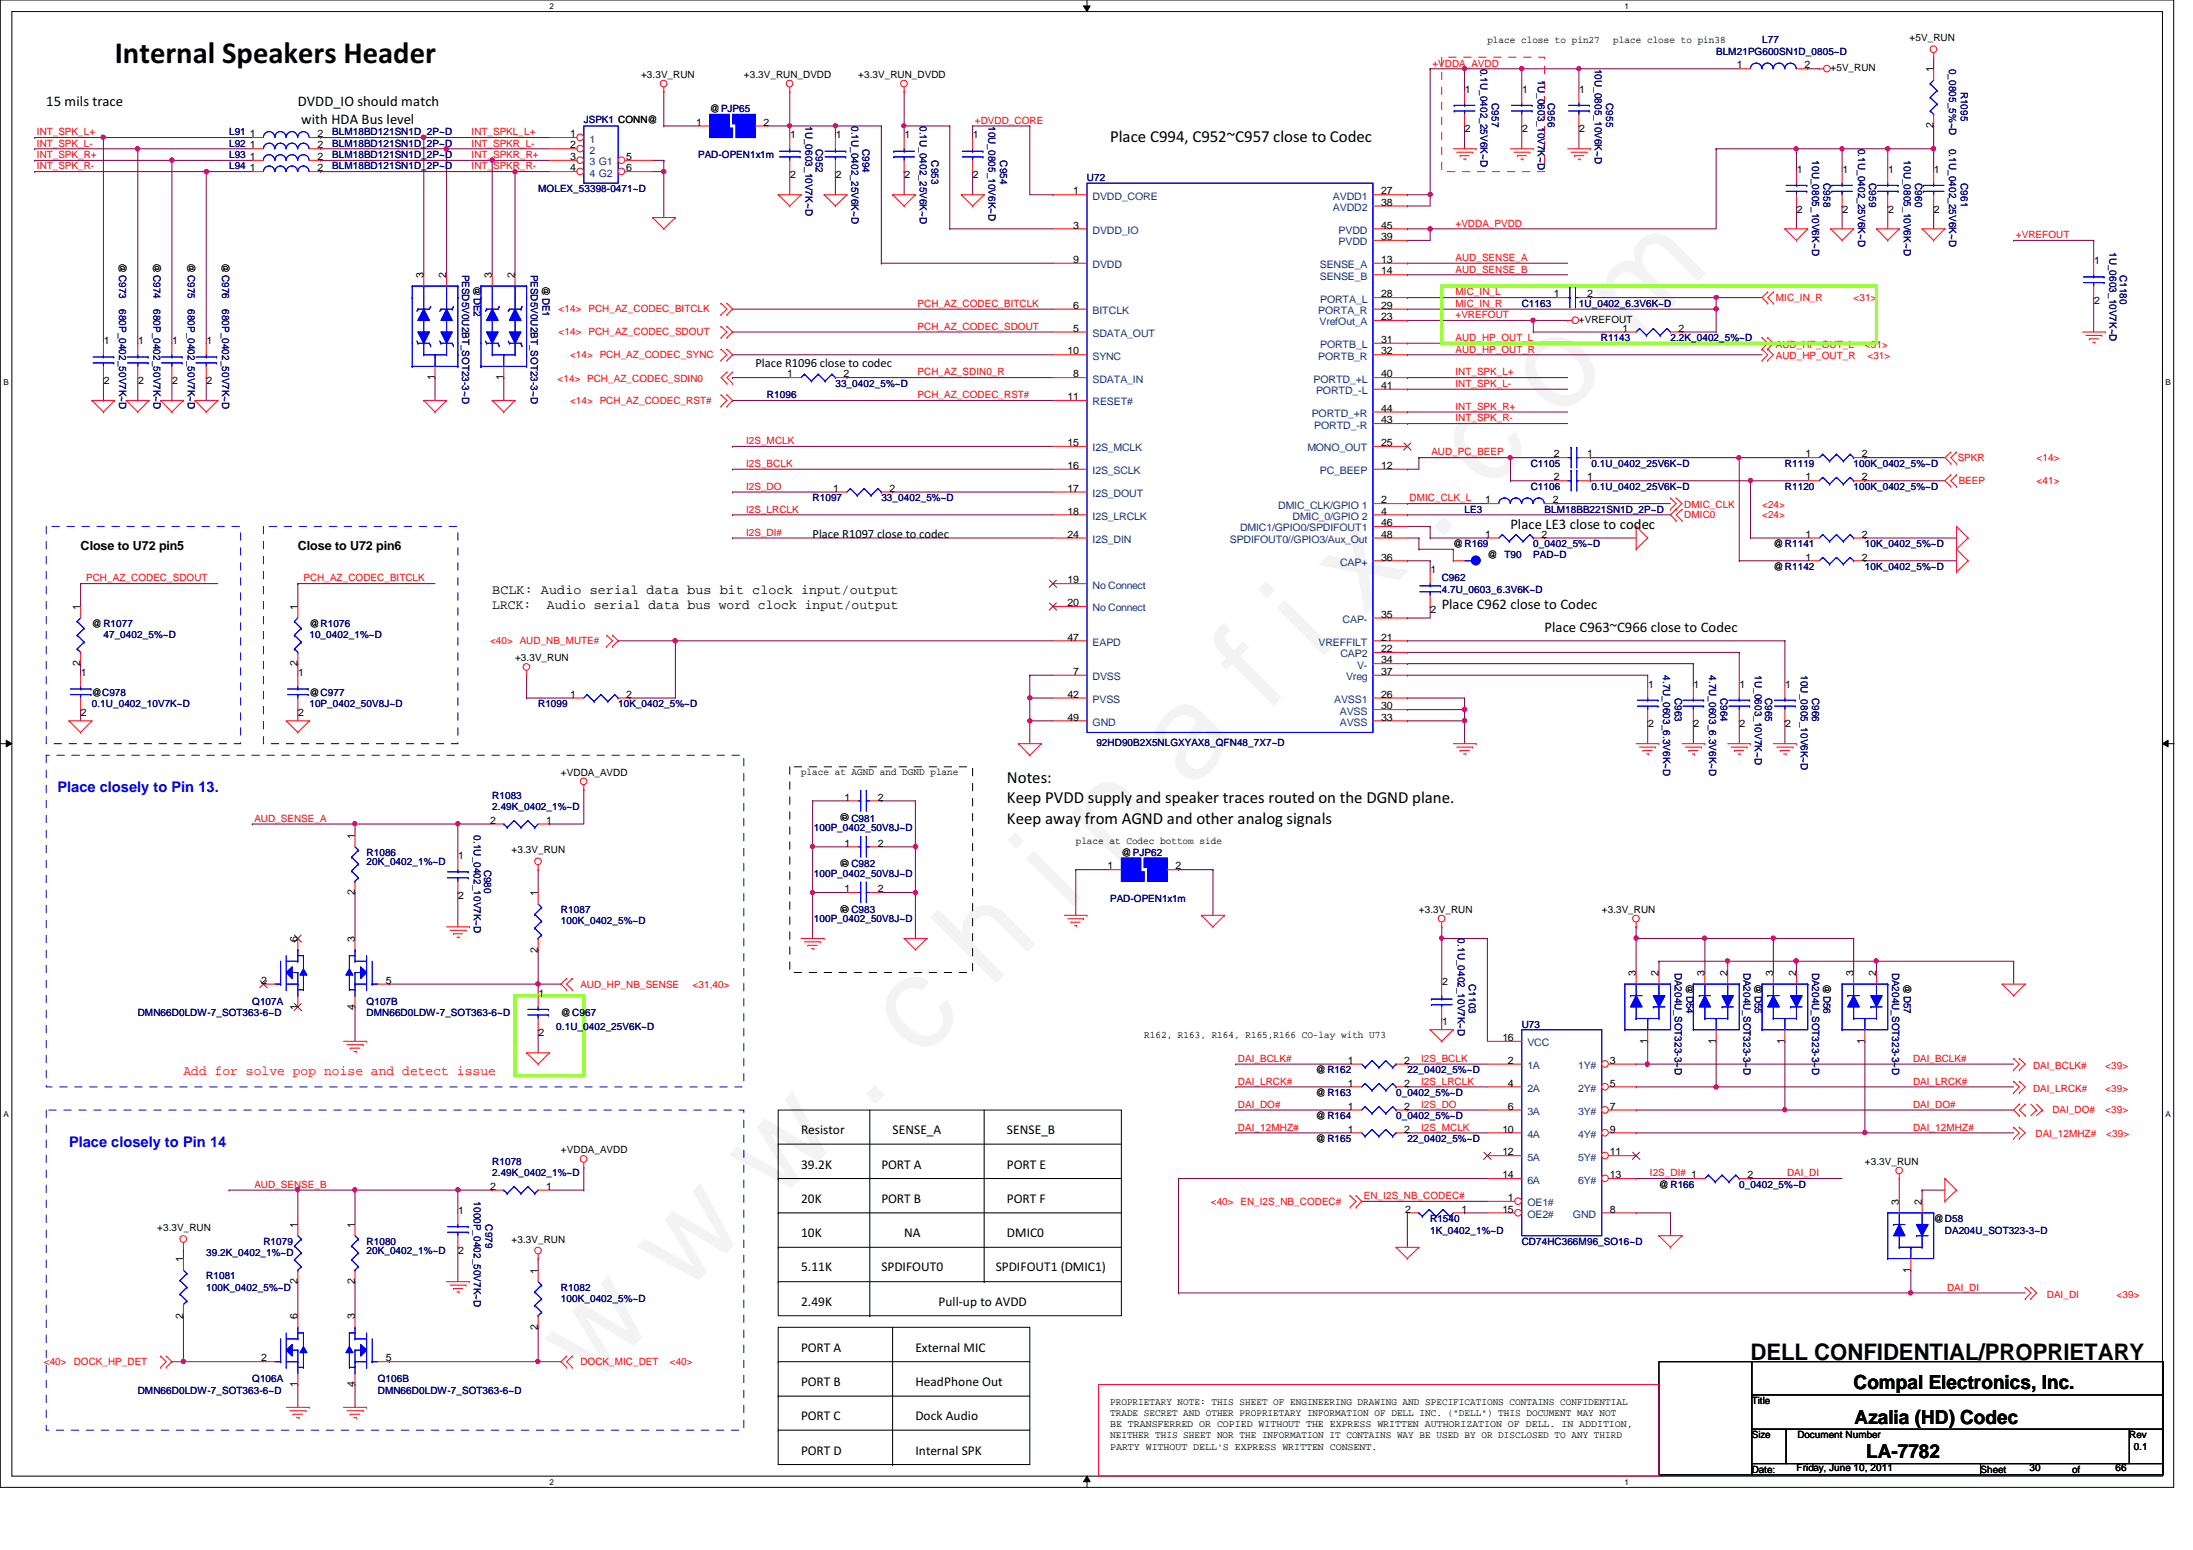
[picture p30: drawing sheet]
<svg xmlns="http://www.w3.org/2000/svg" width="297mm" height="210mm" viewBox="0 0 297 210" stroke-linecap="round" stroke-linejoin="round" font-family="sans-serif">
<defs><g id="words">
<text font-size="17.6" fill="#f0f" x="80.1" y="188" transform="rotate(-45 80.1 188)">w w w . c h i n a f i x . c o m</text>
<text font-size="4.1" x="15.5" y="8.6">Internal Speakers Header</text>
<text font-size="3.1" x="237.1" y="184.2">DELL CONFIDENTIAL/PROPRIETARY</text>
<g font-size="2.6">
<text x="251.1" y="188">Compal Electronics, Inc.</text>
<text x="251.2" y="192.9">Azalia (HD) Codec</text>
<text x="252.8" y="197.5">LA-7782</text>
</g>
<g font-size="2.3">
<text x="150.4" y="19.2">Place C994, C952~C957 close to Codec</text>
<text x="136.4" y="106">Notes:</text>
<text x="136.4" y="108.8">Keep PVDD supply and speaker traces routed on the DGND plane.</text>
<text x="136.4" y="111.6">Keep away from AGND and other analog signals</text>
</g>
<g font-size="2">
<text x="6.3" y="14.3">15 mils trace</text>
<text x="40.3" y="14.3">DVDD_IO should match</text>
<text x="40.8" y="16.8">with HDA Bus level</text>
<text x="204.6" y="71.6">Place LE3 close to codec</text>
<text x="195.3" y="82.5">Place C962 close to Codec</text>
<text x="209.2" y="85.6">Place C963~C966 close to Codec</text>
</g>
<g font-size="2" fill="#00f">
<text x="7.8" y="107.2">Place closely to Pin 13.</text>
<text x="9.4" y="155.3">Place closely to Pin 14</text>
</g>
<g font-size="1.8">
<text x="66.7" y="80.5">BCLK: Audio serial data bus bit clock input/output</text>
<text x="66.7" y="82.4">LRCK:</text>
<text x="74.1" y="82.4">Audio serial data bus word clock input/output</text>
<text x="108.5" y="153.6">Resistor</text>
<text x="120.9" y="153.6">SENSE_A</text>
<text x="136.4" y="153.6">SENSE_B</text>
<text x="108.5" y="158.2">39.2K</text>
<text x="119.4" y="158.2">PORT A</text>
<text x="136.4" y="158.2">PORT E</text>
<text x="108.5" y="162.9">20K</text>
<text x="108.5" y="167.6">10K</text>
<text x="119.4" y="162.9">PORT B</text>
<text x="122.5" y="167.6">NA</text>
<text x="136.4" y="162.9">PORT F</text>
<text x="136.4" y="167.6">DMIC0</text>
<text x="108.5" y="172.2">5.11K</text>
<text x="119.4" y="172.2">SPDIFOUT0</text>
<text x="134.9" y="172.2">SPDIFOUT1 (DMIC1)</text>
<text x="108.5" y="176.8">2.49K</text>
<text x="127.1" y="176.8">Pull-up to AVDD</text>
<text x="108.5" y="183">PORT A</text>
<text x="124" y="183">External MIC</text>
<text x="108.5" y="187.7">PORT B</text>
<text x="124" y="187.7">HeadPhone Out</text>
<text x="108.5" y="192.3">PORT C</text>
<text x="108.5" y="197">PORT D</text>
<text x="124" y="192.3">Dock Audio</text>
<text x="124" y="197">Internal SPK</text>
</g>
<text font-size="1.8" fill="#f00" x="24.8" y="145.5">Add for solve pop noise and detect issue</text>
<g font-size="1.7">
<text x="102.3" y="49.7">Place R1096 close to codec</text>
<text x="10.9" y="74.4">Close to U72 pin5</text>
<text x="40.3" y="74.4">Close to U72 pin6</text>
<text x="110.1" y="72.9">Place R1097 close to codec</text>
</g>
<g font-size="1.4">
<text x="201.5" y="5.8">place close to pin27</text>
<text x="218.5" y="5.8">place close to pin38</text>
<text x="258.7" y="5.6">+5V_RUN</text>
<text x="86.8" y="10.5">+3.3V_RUN</text>
<text x="100.8" y="10.5">+3.3V_RUN_DVDD</text>
<text x="116.2" y="10.5">+3.3V_RUN_DVDD</text>
<text x="235.2" y="9.3">1</text>
<text x="244.4" y="9.3">2</text>
<text x="247.9" y="9.6">+5V_RUN</text>
<text x="261.9" y="9.8" transform="rotate(-90 261.9 9.8)">1</text>
<text x="94.3" y="17">1</text>
<text x="96.1" y="15.2">@PJP65</text>
<text x="103.4" y="17">2</text>
<text x="198.4" y="12.6">1</text>
<text x="198.4" y="17.9">2</text>
<text x="206.2" y="12.6">1</text>
<text x="206.2" y="17.9">2</text>
<text x="213.9" y="12.6">1</text>
<text x="213.9" y="17.9">2</text>
<text x="261.9" y="17.4" transform="rotate(-90 261.9 17.4)">2</text>
<text x="33.8" y="18.6">1</text>
<text x="33.8" y="23.2">1</text>
<text x="33.8" y="21.7">1</text>
<text x="33.8" y="20.1">1</text>
<text x="43" y="18.6">2</text>
<text x="43" y="23.2">2</text>
<text x="43" y="21.7">2</text>
<text x="43" y="20.1">2</text>
<text x="77.2" y="18.6">1</text>
<text x="77.2" y="20.1">2</text>
<text x="77.2" y="21.7">3</text>
<text x="77.2" y="23.2">4</text>
<text x="84.8" y="21.7">5</text>
<text x="84.8" y="23.2">6</text>
<text x="107" y="18.8">1</text>
<text x="113.2" y="18.8">1</text>
<text x="122.5" y="18.8">1</text>
<text x="131.8" y="18.8">1</text>
<text x="243.4" y="23.4">1</text>
<text x="249.6" y="23.4">1</text>
<text x="255.7" y="23.4">1</text>
<text x="262" y="23.4">1</text>
<text x="107" y="24.1">2</text>
<text x="113.2" y="24.1">2</text>
<text x="122.5" y="24.1">2</text>
<text x="131.8" y="24.1">2</text>
<text x="145.4" y="26.3">1</text>
<text x="187.1" y="26.3">27</text>
<text x="187.1" y="27.9">38</text>
<text x="243.4" y="28.8">2</text>
<text x="249.6" y="28.8">2</text>
<text x="255.7" y="28.8">2</text>
<text x="262" y="28.8">2</text>
<text x="16.1" y="35.6" transform="rotate(90 16.1 35.6)">@C973</text>
<text x="20.8" y="35.6" transform="rotate(90 20.8 35.6)">@C974</text>
<text x="25.4" y="35.6" transform="rotate(90 25.4 35.6)">@C975</text>
<text x="30.1" y="35.6" transform="rotate(90 30.1 35.6)">@C976</text>
<text x="145.4" y="30.9">3</text>
<text x="145.4" y="35.6">9</text>
<text x="187.1" y="32.5">39</text>
<text x="187.1" y="30.9">45</text>
<text x="187.1" y="35.6">13</text>
<text x="283.6" y="35.8">1</text>
<text x="57.4" y="37.6" transform="rotate(-90 57.4 37.6)">3</text>
<text x="60.4" y="37.6" transform="rotate(-90 60.4 37.6)">2</text>
<text x="64.2" y="38.7" transform="rotate(90 64.2 38.7)">@DE2</text>
<text x="66.6" y="37.6" transform="rotate(-90 66.6 37.6)">3</text>
<text x="69.7" y="37.6" transform="rotate(-90 69.7 37.6)">2</text>
<text x="73.5" y="38.7" transform="rotate(90 73.5 38.7)">@DE1</text>
<text x="145.4" y="41.8">6</text>
<text x="187.1" y="40.3">28</text>
<text x="187.1" y="41.8">29</text>
<text x="187.1" y="37.2">14</text>
<text x="210.5" y="40.3">1</text>
<text x="215" y="40.3">2</text>
<text x="283.6" y="41.1">2</text>
<text x="14.1" y="46.7">1</text>
<text x="18.7" y="46.7">1</text>
<text x="23.3" y="46.7">1</text>
<text x="28" y="46.7">1</text>
<text x="145.4" y="44.9">5</text>
<text x="187.1" y="43.3">23</text>
<text x="187.1" y="46.4">31</text>
<text x="213.9" y="43.7">+VREFOUT</text>
<text x="219.7" y="44.9">1</text>
<text x="227.4" y="44.9">2</text>
<text x="14.1" y="52">2</text>
<text x="18.7" y="52">2</text>
<text x="23.3" y="52">2</text>
<text x="28" y="52">2</text>
<text x="58.9" y="51.5" transform="rotate(-90 58.9 51.5)">1</text>
<text x="68.2" y="51.5" transform="rotate(-90 68.2 51.5)">1</text>
<text x="106.6" y="51.1">1</text>
<text x="114.3" y="51.1">2</text>
<text x="144.6" y="48">10</text>
<text x="145.4" y="51.1">8</text>
<text x="187.1" y="52.7">41</text>
<text x="187.1" y="48">32</text>
<text x="187.1" y="51.1">40</text>
<text x="144.6" y="54.2">11</text>
<text x="187.1" y="57.3">43</text>
<text x="187.1" y="55.8">44</text>
<text x="144.6" y="60.4">15</text>
<text x="144.6" y="63.5">16</text>
<text x="187.1" y="60.4">25</text>
<text x="187.1" y="63.5">12</text>
<text x="210.5" y="61.9">2</text>
<text x="210.5" y="65.1">2</text>
<text x="215" y="61.9">1</text>
<text x="215" y="65.1">1</text>
<text x="244.6" y="61.9">1</text>
<text x="244.6" y="65.1">1</text>
<text x="252.2" y="61.9">2</text>
<text x="252.2" y="65.1">2</text>
<text x="112.9" y="66.6">1</text>
<text x="120.5" y="66.6">2</text>
<text x="144.6" y="66.6">17</text>
<text x="144.6" y="69.7">18</text>
<text x="187.1" y="71.2">46</text>
<text x="187.1" y="68.2">2</text>
<text x="187.1" y="69.7">4</text>
<text x="201.2" y="68.2">1</text>
<text x="210.3" y="68.2">2</text>
<text x="144.6" y="72.8">24</text>
<text x="187.1" y="72.8">48</text>
<text x="187.1" y="75.9">36</text>
<text x="193.8" y="77.6">1</text>
<text x="196.8" y="74.1">@R169</text>
<text x="201.2" y="72.8">1</text>
<text x="201.5" y="75.6">@</text>
<text x="208.8" y="72.8">2</text>
<text x="240.2" y="77.2">@R1142</text>
<text x="240.2" y="74.1">@R1141</text>
<text x="244.6" y="75.9">1</text>
<text x="244.6" y="72.8">1</text>
<text x="252.2" y="75.9">2</text>
<text x="252.2" y="72.8">2</text>
<text x="10.9" y="82.6" transform="rotate(-90 10.9 82.6)">1</text>
<text x="40.3" y="82.6" transform="rotate(-90 40.3 82.6)">1</text>
<text x="144.6" y="79">19</text>
<text x="144.6" y="82.1">20</text>
<text x="187.1" y="83.7">35</text>
<text x="193.8" y="83">2</text>
<text x="12.4" y="84.9">@R1077</text>
<text x="41.9" y="84.9">@R1076</text>
<text x="69.8" y="89.6">+3.3V_RUN</text>
<text x="144.6" y="86.7">47</text>
<text x="187.1" y="86.7">21</text>
<text x="187.1" y="88.3">22</text>
<text x="187.1" y="89.8">34</text>
<text x="10.9" y="90.3" transform="rotate(-90 10.9 90.3)">2</text>
<text x="11" y="91.6">1</text>
<text x="12.4" y="94.2">@C978</text>
<text x="40.3" y="90.3" transform="rotate(-90 40.3 90.3)">2</text>
<text x="40.4" y="91.6">1</text>
<text x="41.9" y="94.2">@C977</text>
<text x="77.2" y="94.5">1</text>
<text x="84.8" y="94.5">2</text>
<text x="144.6" y="94.5">42</text>
<text x="145.4" y="91.4">7</text>
<text x="187.1" y="94.5">26</text>
<text x="187.1" y="91.4">37</text>
<text x="223.2" y="93.1">1</text>
<text x="229.4" y="93.1">1</text>
<text x="235.6" y="93.1">1</text>
<text x="241.8" y="93.1">1</text>
<text x="11" y="96.9">2</text>
<text x="40.4" y="96.9">2</text>
<text x="144.6" y="97.6">49</text>
<text x="187.1" y="96.1">30</text>
<text x="187.1" y="97.6">33</text>
<text x="223.2" y="98.5">2</text>
<text x="229.4" y="98.5">2</text>
<text x="235.6" y="98.5">2</text>
<text x="241.8" y="98.5">2</text>
<text x="76" y="105.1">+VDDA_AVDD</text>
<text x="108.5" y="105">place at AGND and DGND plane</text>
<text x="48" y="113.6" transform="rotate(-90 48 113.6)">1</text>
<text x="66.4" y="111.5">2</text>
<text x="74" y="111.5">1</text>
<text x="113.9" y="110" transform="rotate(90 113.9 110)">@</text>
<text x="114.4" y="108.4">1</text>
<text x="118.9" y="108.4">2</text>
<text x="62.1" y="116.4">1</text>
<text x="69.3" y="115.6">+3.3V_RUN</text>
<text x="113.9" y="116.2" transform="rotate(90 113.9 116.2)">@</text>
<text x="114.4" y="114.6">1</text>
<text x="118.9" y="114.6">2</text>
<text x="145.7" y="114.3">place at Codec bottom side</text>
<text x="150" y="117.7">1</text>
<text x="151.9" y="115.9">@PJP62</text>
<text x="159.2" y="117.7">2</text>
<text x="48" y="121.2" transform="rotate(-90 48 121.2)">2</text>
<text x="62.1" y="121.8">2</text>
<text x="72.9" y="121.3" transform="rotate(-90 72.9 121.3)">1</text>
<text x="113.9" y="122.4" transform="rotate(90 113.9 122.4)">@</text>
<text x="114.4" y="120.8">1</text>
<text x="118.9" y="120.8">2</text>
<text x="192.2" y="123.7">+3.3V_RUN</text>
<text x="217" y="123.7">+3.3V_RUN</text>
<text x="40.3" y="127.5" transform="rotate(-90 40.3 127.5)">6</text>
<text x="48" y="127.5" transform="rotate(-90 48 127.5)">3</text>
<text x="72.9" y="129" transform="rotate(-90 72.9 129)">2</text>
<text x="35.4" y="133.2">2</text>
<text x="40.3" y="136.7" transform="rotate(-90 40.3 136.7)">1</text>
<text x="48" y="136.7" transform="rotate(-90 48 136.7)">4</text>
<text x="52.3" y="133.2">5</text>
<text x="72.9" y="135">1</text>
<text x="76" y="137.6">@C967</text>
<text x="195.3" y="133.4">2</text>
<text x="221.6" y="132.2" transform="rotate(-90 221.6 132.2)">3</text>
<text x="224.7" y="132.2" transform="rotate(-90 224.7 132.2)">2</text>
<text x="228.4" y="133.3" transform="rotate(90 228.4 133.3)">@D54</text>
<text x="230.9" y="132.2" transform="rotate(-90 230.9 132.2)">3</text>
<text x="234" y="132.2" transform="rotate(-90 234 132.2)">2</text>
<text x="237.7" y="133.3" transform="rotate(90 237.7 133.3)">@D55</text>
<text x="240.2" y="132.2" transform="rotate(-90 240.2 132.2)">3</text>
<text x="243.3" y="132.2" transform="rotate(-90 243.3 132.2)">2</text>
<text x="247" y="133.3" transform="rotate(90 247 133.3)">@D56</text>
<text x="251" y="132.2" transform="rotate(-90 251 132.2)">3</text>
<text x="254.1" y="132.2" transform="rotate(-90 254.1 132.2)">2</text>
<text x="257.8" y="133.3" transform="rotate(90 257.8 133.3)">@D57</text>
<text x="72.9" y="140.3">2</text>
<text x="155" y="140.6">R162, R163, R164, R165,R166 CO-lay with U73</text>
<text x="195.3" y="138.8">1</text>
<text x="203.5" y="141">16</text>
<text x="223.1" y="141.4" transform="rotate(-90 223.1 141.4)">1</text>
<text x="232.4" y="141.4" transform="rotate(-90 232.4 141.4)">1</text>
<text x="241.7" y="141.4" transform="rotate(-90 241.7 141.4)">1</text>
<text x="252.6" y="141.4" transform="rotate(-90 252.6 141.4)">1</text>
<text x="178.2" y="145.3">@R162</text>
<text x="178.2" y="148.4">@R163</text>
<text x="182.6" y="144.1">1</text>
<text x="182.6" y="147.2">1</text>
<text x="190.2" y="144.1">2</text>
<text x="190.2" y="147.2">2</text>
<text x="204.3" y="144.1">2</text>
<text x="204.3" y="147.2">4</text>
<text x="218.1" y="147.2">5</text>
<text x="218.1" y="144.1">3</text>
<text x="178.2" y="154.6">@R165</text>
<text x="178.2" y="151.6">@R164</text>
<text x="182.6" y="153.4">1</text>
<text x="182.6" y="150.3">1</text>
<text x="190.2" y="153.4">2</text>
<text x="190.2" y="150.3">2</text>
<text x="203.5" y="153.4">10</text>
<text x="204.3" y="150.3">6</text>
<text x="218.1" y="153.4">9</text>
<text x="218.1" y="150.3">7</text>
<text x="66.4" y="161.1">2</text>
<text x="74" y="161.1">1</text>
<text x="76" y="156.2">+VDDA_AVDD</text>
<text x="203.5" y="159.6">14</text>
<text x="203.5" y="156.5">12</text>
<text x="218.1" y="159.6">13</text>
<text x="218.1" y="156.5">11</text>
<text x="224.7" y="160.8">@R166</text>
<text x="236.7" y="159.6">2</text>
<text x="252.6" y="157.7">+3.3V_RUN</text>
<text x="21.3" y="166.7">+3.3V_RUN</text>
<text x="40.3" y="166.2" transform="rotate(-90 40.3 166.2)">1</text>
<text x="48" y="166.2" transform="rotate(-90 48 166.2)">1</text>
<text x="62.1" y="164.4">1</text>
<text x="190.3" y="164.2">2</text>
<text x="197.9" y="164.2">1</text>
<text x="203.5" y="164.2">15</text>
<text x="204.3" y="162.6">1</text>
<text x="218.1" y="164.2">8</text>
<text x="257.2" y="163.2" transform="rotate(-90 257.2 163.2)">3</text>
<text x="260.3" y="163.2" transform="rotate(-90 260.3 163.2)">2</text>
<text x="261.9" y="165.5">@D58</text>
<text x="24.8" y="170.9" transform="rotate(-90 24.8 170.9)">1</text>
<text x="40.3" y="173.9" transform="rotate(-90 40.3 173.9)">2</text>
<text x="48" y="173.9" transform="rotate(-90 48 173.9)">2</text>
<text x="62.1" y="169.8">2</text>
<text x="69.3" y="168.3">+3.3V_RUN</text>
<text x="72.9" y="172.5" transform="rotate(-90 72.9 172.5)">1</text>
<text x="258.8" y="172.3" transform="rotate(-90 258.8 172.3)">1</text>
<text x="24.8" y="178.6" transform="rotate(-90 24.8 178.6)">2</text>
<text x="40.3" y="178.6" transform="rotate(-90 40.3 178.6)">6</text>
<text x="48" y="178.6" transform="rotate(-90 48 178.6)">3</text>
<text x="35.4" y="184.4">2</text>
<text x="52.3" y="184.4">5</text>
<text x="72.9" y="180.1" transform="rotate(-90 72.9 180.1)">2</text>
<text x="40.3" y="187.8" transform="rotate(-90 40.3 187.8)">1</text>
<text x="48" y="187.8" transform="rotate(-90 48 187.8)">4</text>
<text x="150.4" y="191.7">TRADE SECRET AND OTHER PROPRIETARY INFORMATION OF DELL INC. (&quot;DELL&quot;) THIS DOCUMENT MAY NOT</text>
<text x="150.4" y="190.2">PROPRIETARY NOTE: THIS SHEET OF ENGINEERING DRAWING AND SPECIFICATIONS CONTAINS CONFIDENTIAL</text>
<text x="237.3" y="190.1">Title</text>
<text x="150.4" y="193.3">BE TRANSFERRED OR COPIED WITHOUT THE EXPRESS WRITTEN AUTHORIZATION OF DELL. IN ADDITION,</text>
<text x="150.4" y="196.3">PARTY WITHOUT DELL'S EXPRESS WRITTEN CONSENT.</text>
<text x="150.4" y="194.8">NEITHER THIS SHEET NOR THE INFORMATION IT CONTAINS WAY BE USED BY OR DISCLOSED TO ANY THIRD</text>
<text x="237.3" y="194.8">Size</text>
<text x="243.5" y="194.8">Document Number</text>
<text x="288.4" y="194.8">Rev</text>
<text x="289" y="196.3">0.1</text>
<text x="237.3" y="199.4">Date:</text>
<text x="243.3" y="199.3">Friday, June 10, 2011</text>
<text x="268.3" y="199.4">Sheet</text>
<text x="274.9" y="199.3">30</text>
<text x="280.7" y="199.4">of</text>
<text x="286.6" y="199.3">66</text>
</g>
<g font-size="1.4" fill="#000080">
<text x="238.7" y="5.9">L77</text>
<text x="200.5" y="9.3" transform="rotate(90 200.5 9.3)">0.1U_0402_25V6K~D</text>
<text x="208.3" y="10.9" transform="rotate(90 208.3 10.9)">1U_0603_10V7K~D</text>
<text x="216" y="9.3" transform="rotate(90 216 9.3)">10U_0805_10V6K~D</text>
<text x="232.4" y="7.5">BLM21PG600SN1D_0805~D</text>
<text x="264" y="9.3" transform="rotate(90 264 9.3)">0_0805_5%~D</text>
<text x="79.1" y="16.7">JSPK1 CONN@</text>
<text x="109.1" y="17.1" transform="rotate(90 109.1 17.1)">1U_0603_10V7K~D</text>
<text x="115.3" y="17.1" transform="rotate(90 115.3 17.1)">0.1U_0402_25V6K~D</text>
<text x="124.6" y="17.1" transform="rotate(90 124.6 17.1)">0.1U_0402_25V6K~D</text>
<text x="133.9" y="17.1" transform="rotate(90 133.9 17.1)">10U_0805_10V6K~D</text>
<text x="202.1" y="14" transform="rotate(90 202.1 14)">C957</text>
<text x="209.7" y="14" transform="rotate(90 209.7 14)">C956</text>
<text x="217.5" y="14" transform="rotate(90 217.5 14)">C955</text>
<text x="265.6" y="12.4" transform="rotate(90 265.6 12.4)">R1095</text>
<text x="31" y="18.3">L91</text>
<text x="31" y="22.9">L94</text>
<text x="31" y="21.4">L93</text>
<text x="31" y="19.9">L92</text>
<text x="45" y="18.3">BLM18BD121SN1D_2P~D</text>
<text x="45" y="22.9">BLM18BD121SN1D_2P~D</text>
<text x="45" y="21.4">BLM18BD121SN1D_2P~D</text>
<text x="45" y="19.9">BLM18BD121SN1D_2P~D</text>
<text x="94.6" y="21.4">PAD-OPEN1x1m</text>
<text x="110.5" y="20.2" transform="rotate(90 110.5 20.2)">C952</text>
<text x="116.8" y="20.2" transform="rotate(90 116.8 20.2)">C994</text>
<text x="126.2" y="21.7" transform="rotate(90 126.2 21.7)">C953</text>
<text x="135.5" y="21.7" transform="rotate(90 135.5 21.7)">C954</text>
<text x="245.4" y="21.7" transform="rotate(90 245.4 21.7)">10U_0805_10V6K~D</text>
<text x="251.7" y="20.2" transform="rotate(90 251.7 20.2)">0.1U_0402_25V6K~D</text>
<text x="257.8" y="21.7" transform="rotate(90 257.8 21.7)">10U_0805_10V6K~D</text>
<text x="264" y="20.2" transform="rotate(90 264 20.2)">0.1U_0402_25V6K~D</text>
<text x="72.9" y="26">MOLEX_53398-0471~D</text>
<text x="147.2" y="24.5">U72</text>
<text x="247" y="24.8" transform="rotate(90 247 24.8)">C958</text>
<text x="253.2" y="24.8" transform="rotate(90 253.2 24.8)">C959</text>
<text x="259.4" y="24.8" transform="rotate(90 259.4 24.8)">C960</text>
<text x="265.6" y="24.8" transform="rotate(90 265.6 24.8)">C961</text>
<text x="285.7" y="34.1" transform="rotate(90 285.7 34.1)">1U_0603_10V7K~D</text>
<text x="16.1" y="41.9" transform="rotate(90 16.1 41.9)">680P_0402_50V7K~D</text>
<text x="20.8" y="41.9" transform="rotate(90 20.8 41.9)">680P_0402_50V7K~D</text>
<text x="25.4" y="41.9" transform="rotate(90 25.4 41.9)">680P_0402_50V7K~D</text>
<text x="30.1" y="41.9" transform="rotate(90 30.1 41.9)">680P_0402_50V7K~D</text>
<text x="62.6" y="37.2" transform="rotate(90 62.6 37.2)">PESD5V0U2BT_SOT23-3~D</text>
<text x="71.9" y="37.2" transform="rotate(90 71.9 37.2)">PESD5V0U2BT_SOT23-3~D</text>
<text x="206.1" y="41.5">C1163</text>
<text x="213.9" y="41.5">1U_0402_6.3V6K~D</text>
<text x="287.1" y="37.2" transform="rotate(90 287.1 37.2)">C1180</text>
<text x="216.8" y="46.2">R1143</text>
<text x="226.3" y="46.2">2.2K_0402_5%~D</text>
<text x="103.9" y="53.9">R1096</text>
<text x="113.2" y="52.4">33_0402_5%~D</text>
<text x="207.3" y="63.2">C1105</text>
<text x="215.6" y="63.2">0.1U_0402_25V6K~D</text>
<text x="241.8" y="63.2">R1119</text>
<text x="251.1" y="63.2">100K_0402_5%~D</text>
<text x="110.1" y="67.9">R1097</text>
<text x="119.4" y="67.9">33_0402_5%~D</text>
<text x="198.4" y="69.4">LE3</text>
<text x="207.3" y="66.3">C1106</text>
<text x="209.2" y="69.4">BLM18BB221SN1D_2P~D</text>
<text x="215.6" y="66.3">0.1U_0402_25V6K~D</text>
<text x="241.8" y="66.3">R1120</text>
<text x="251.1" y="66.3">100K_0402_5%~D</text>
<text x="203.8" y="75.6">T90</text>
<text x="207.7" y="75.6">PAD~D</text>
<text x="207.7" y="74.1">0_0402_5%~D</text>
<text x="252.6" y="77.2">10K_0402_5%~D</text>
<text x="252.6" y="74.1">10K_0402_5%~D</text>
<text x="195.3" y="78.7">C962</text>
<text x="195.3" y="80.3">4.7U_0603_6.3V6K~D</text>
<text x="14" y="86.4">47_0402_5%~D</text>
<text x="41.9" y="86.4">10_0402_1%~D</text>
<text x="12.4" y="95.8">0.1U_0402_10V7K~D</text>
<text x="41.9" y="95.8">10P_0402_50V8J~D</text>
<text x="72.9" y="95.8">R1099</text>
<text x="83.7" y="95.8">10K_0402_5%~D</text>
<text x="225.3" y="91.4" transform="rotate(90 225.3 91.4)">4.7U_0603_6.3V6K~D</text>
<text x="226.9" y="94.5" transform="rotate(90 226.9 94.5)">C963</text>
<text x="231.5" y="91.4" transform="rotate(90 231.5 91.4)">4.7U_0603_6.3V6K~D</text>
<text x="233" y="94.5" transform="rotate(90 233 94.5)">C964</text>
<text x="237.7" y="91.4" transform="rotate(90 237.7 91.4)">1U_0603_10V7K~D</text>
<text x="239.1" y="94.5" transform="rotate(90 239.1 94.5)">C965</text>
<text x="243.9" y="91.4" transform="rotate(90 243.9 91.4)">10U_0805_10V6K~D</text>
<text x="245.4" y="94.5" transform="rotate(90 245.4 94.5)">C966</text>
<text x="148.5" y="101">92HD90B2X5NLGXYAX8_QFN48_7X7~D</text>
<text x="64.2" y="113.1" transform="rotate(90 64.2 113.1)">0.1U_0402_10V7K~D</text>
<text x="66.7" y="108.2">R1083</text>
<text x="66.7" y="109.7">2.49K_0402_1%~D</text>
<text x="110.2" y="112.5">100P_0402_50V8J~D</text>
<text x="115.3" y="111.3">C981</text>
<text x="49.7" y="115.9">R1086</text>
<text x="49.7" y="117.1">20K_0402_1%~D</text>
<text x="65.6" y="117.8" transform="rotate(90 65.6 117.8)">C980</text>
<text x="110.2" y="118.7">100P_0402_50V8J~D</text>
<text x="115.3" y="117.4">C982</text>
<text x="76" y="123.7">R1087</text>
<text x="76" y="125.2">100K_0402_5%~D</text>
<text x="110.2" y="124.9">100P_0402_50V8J~D</text>
<text x="115.3" y="123.7">C983</text>
<text x="150.4" y="122.1">PAD-OPEN1x1m</text>
<text x="197.4" y="127.1" transform="rotate(90 197.4 127.1)">0.1U_0402_10V7K~D</text>
<text x="226.9" y="131.7" transform="rotate(90 226.9 131.7)">DA204U_SOT323-3~D</text>
<text x="236.2" y="131.7" transform="rotate(90 236.2 131.7)">DA204U_SOT323-3~D</text>
<text x="245.4" y="131.7" transform="rotate(90 245.4 131.7)">DA204U_SOT323-3~D</text>
<text x="256.3" y="131.7" transform="rotate(90 256.3 131.7)">DA204U_SOT323-3~D</text>
<text x="18.7" y="137.6">DMN66D0LDW-7_SOT363-6~D</text>
<text x="34.2" y="136.1">Q107A</text>
<text x="49.7" y="136.1">Q107B</text>
<text x="49.7" y="137.6">DMN66D0LDW-7_SOT363-6~D</text>
<text x="199" y="133.3" transform="rotate(90 199 133.3)">C1103</text>
<text x="75.4" y="139.4">0.1U_0402_25V6K~D</text>
<text x="206.1" y="139.1">U73</text>
<text x="189.1" y="148.4">0_0402_5%~D</text>
<text x="190.6" y="145.3">22_0402_5%~D</text>
<text x="189.1" y="151.6">0_0402_5%~D</text>
<text x="190.6" y="154.6">22_0402_5%~D</text>
<text x="66.7" y="157.7">R1078</text>
<text x="66.7" y="159.3">2.49K_0402_1%~D</text>
<text x="235.6" y="160.8">0_0402_5%~D</text>
<text x="64.2" y="162.7" transform="rotate(90 64.2 162.7)">1000P_0402_50V7K~D</text>
<text x="65.7" y="165.8" transform="rotate(90 65.7 165.8)">C979</text>
<text x="193.7" y="165.5">R1540</text>
<text x="193.7" y="167">1K_0402_1%~D</text>
<text x="263.4" y="167">DA204U_SOT323-3~D</text>
<text x="27.9" y="173.2">R1081</text>
<text x="27.9" y="170.1">39.2K_0402_1%~D</text>
<text x="35.7" y="168.6">R1079</text>
<text x="49.7" y="168.6">R1080</text>
<text x="49.7" y="169.8">20K_0402_1%~D</text>
<text x="206.1" y="168.6">CD74HC366M96_SO16~D</text>
<text x="27.9" y="174.8">100K_0402_5%~D</text>
<text x="76" y="174.8">R1082</text>
<text x="76" y="176.3">100K_0402_5%~D</text>
<text x="18.7" y="188.7">DMN66D0LDW-7_SOT363-6~D</text>
<text x="34.2" y="187.2">Q106A</text>
<text x="51.2" y="187.2">Q106B</text>
<text x="51.2" y="188.7">DMN66D0LDW-7_SOT363-6~D</text>
</g>
<g font-size="1.4" fill="#f00">
<text x="194" y="9">+VDDA_AVDD</text>
<text x="132" y="16.8">+DVDD_CORE</text>
<text x="5" y="18.3">INT_SPK_L+</text>
<text x="5" y="19.9">INT_SPK_L-</text>
<text x="5" y="21.4">INT_SPK_R+</text>
<text x="5" y="22.9">INT_SPK_R-</text>
<text x="63.9" y="21.4">INT_SPKR_R+</text>
<text x="63.9" y="19.9">INT_SPKR_L-</text>
<text x="63.9" y="18.3">INT_SPKL_L+</text>
<text x="63.9" y="22.9">INT_SPKR_R-</text>
<text x="197.1" y="35.3">AUD_SENSE_A</text>
<text x="197.1" y="30.7">+VDDA_PVDD</text>
<text x="273" y="32.3">+VREFOUT</text>
<text x="124.3" y="41.6">PCH_AZ_CODEC_BITCLK</text>
<text x="197.1" y="36.9">AUD_SENSE_B</text>
<text x="197.1" y="40">MIC_IN_L</text>
<text x="197.1" y="41.6">MIC_IN_R</text>
<text x="240.5" y="40.8">MIC_IN_R</text>
<text x="251.1" y="40.8">&lt;31&gt;</text>
<text x="75.6" y="42.3">&lt;14&gt;</text>
<text x="75.6" y="45.4">&lt;14&gt;</text>
<text x="79.7" y="42.3">PCH_AZ_CODEC_BITCLK</text>
<text x="79.7" y="45.4">PCH_AZ_CODEC_SDOUT</text>
<text x="124.3" y="44.7">PCH_AZ_CODEC_SDOUT</text>
<text x="197.1" y="46.2">AUD_HP_OUT_L</text>
<text x="197.1" y="47.8">AUD_HP_OUT_R</text>
<text x="197.1" y="43.1">+VREFOUT</text>
<text x="240.5" y="47.1">AUD_HP_OUT_L</text>
<text x="252.6" y="47.1">&lt;31&gt;</text>
<text x="75.5" y="51.8">&lt;14&gt; PCH_AZ_CODEC_SDIN0</text>
<text x="77.2" y="48.5">&lt;14&gt; PCH_AZ_CODEC_SYNC</text>
<text x="124.3" y="53.9">PCH_AZ_CODEC_RST#</text>
<text x="124.3" y="50.8">PCH_AZ_SDIN0_R</text>
<text x="197.1" y="52.4">INT_SPK_L-</text>
<text x="197.1" y="50.8">INT_SPK_L+</text>
<text x="240.5" y="48.6">AUD_HP_OUT_R</text>
<text x="252.9" y="48.6">&lt;31&gt;</text>
<text x="77.2" y="54.7">&lt;14&gt; PCH_AZ_CODEC_RST#</text>
<text x="197.1" y="57.1">INT_SPK_R-</text>
<text x="197.1" y="55.5">INT_SPK_R+</text>
<text x="101" y="60.2">I2S_MCLK</text>
<text x="101" y="63.2">I2S_BCLK</text>
<text x="193.9" y="61.7">AUD_PC_BEEP</text>
<text x="265.2" y="62.4">SPKR</text>
<text x="265.3" y="65.5">BEEP</text>
<text x="275.8" y="65.5">&lt;41&gt;</text>
<text x="275.8" y="62.4">&lt;14&gt;</text>
<text x="101" y="69.4">I2S_LRCLK</text>
<text x="101" y="66.3">I2S_DO</text>
<text x="190.9" y="67.9">DMIC_CLK_L</text>
<text x="228.1" y="68.8">DMIC_CLK</text>
<text x="228.1" y="70.2">DMIC0</text>
<text x="238.7" y="70.2">&lt;24&gt;</text>
<text x="238.7" y="68.8">&lt;24&gt;</text>
<text x="101" y="72.6">I2S_DI#</text>
<text x="11.7" y="78.7">PCH_AZ_CODEC_SDOUT</text>
<text x="41.1" y="78.7">PCH_AZ_CODEC_BITCLK</text>
<text x="66.4" y="87.2">&lt;40&gt; AUD_NB_MUTE#</text>
<text x="34.5" y="111.3">AUD_SENSE_A</text>
<text x="78.6" y="133.7">AUD_HP_NB_SENSE</text>
<text x="93.8" y="133.7">&lt;31,40&gt;</text>
<text x="167.7" y="143.8">DAI_BCLK#</text>
<text x="192.5" y="143.8">I2S_BCLK</text>
<text x="259.1" y="143.8">DAI_BCLK#</text>
<text x="167.7" y="146.9">DAI_LRCK#</text>
<text x="192.5" y="146.9">I2S_LRCLK</text>
<text x="259.1" y="146.9">DAI_LRCK#</text>
<text x="275.4" y="147.8">DAI_LRCK#</text>
<text x="275.4" y="144.7">DAI_BCLK#</text>
<text x="285.2" y="147.8">&lt;39&gt;</text>
<text x="285.2" y="144.7">&lt;39&gt;</text>
<text x="167.7" y="150">DAI_DO#</text>
<text x="167.7" y="153.1">DAI_12MHZ#</text>
<text x="192.5" y="150">I2S_DO</text>
<text x="192.5" y="153.1">I2S_MCLK</text>
<text x="259.1" y="150">DAI_DO#</text>
<text x="259.1" y="153.1">DAI_12MHZ#</text>
<text x="275.7" y="154">DAI_12MHZ#</text>
<text x="278" y="150.7">DAI_DO#</text>
<text x="285.2" y="150.7">&lt;39&gt;</text>
<text x="285.3" y="154">&lt;39&gt;</text>
<text x="34.5" y="160.9">AUD_SENSE_B</text>
<text x="223.5" y="159.3">I2S_DI# 1</text>
<text x="242.1" y="159.3">DAI_DI</text>
<text x="164" y="163.2">&lt;40&gt; EN_I2S_NB_CODEC#</text>
<text x="184.7" y="162.4">EN_I2S_NB_CODEC#</text>
<text x="263.7" y="174.8">DAI_DI</text>
<text x="277.2" y="175.7">DAI_DI</text>
<text x="286.7" y="175.7">&lt;39&gt;</text>
<text x="5.9" y="184.9">&lt;40&gt;</text>
<text x="10" y="184.9">DOCK_HP_DET</text>
<text x="78.6" y="184.9">DOCK_MIC_DET</text>
<text x="90.7" y="184.9">&lt;40&gt;</text>
</g>
<g font-size="1.4" fill="#004080">
<text x="79.8" y="19.3">1</text>
<text x="79.8" y="20.8">2</text>
<text x="79.8" y="22.4">3 G1</text>
<text x="79.8" y="23.9">4 G2</text>
<text x="148" y="27.1">DVDD_CORE</text>
<text x="180.5" y="27.1">AVDD1</text>
<text x="180.5" y="28.6">AVDD2</text>
<text x="148" y="31.7">DVDD_IO</text>
<text x="181.3" y="33.2">PVDD</text>
<text x="181.3" y="31.7">PVDD</text>
<text x="148" y="36.3">DVDD</text>
<text x="178.8" y="36.3">SENSE_A</text>
<text x="178.8" y="37.9">SENSE_B</text>
<text x="178.8" y="41">PORTA_L</text>
<text x="148" y="45.6">SDATA_OUT</text>
<text x="148" y="42.5">BITCLK</text>
<text x="178.6" y="42.5">PORTA_R</text>
<text x="178.7" y="44.1">VrefOut_A</text>
<text x="178.8" y="47.2">PORTB_L</text>
<text x="148" y="51.8">SDATA_IN</text>
<text x="148" y="48.7">SYNC</text>
<text x="177.9" y="51.8">PORTD_+L</text>
<text x="178.3" y="53.4">PORTD_-L</text>
<text x="178.6" y="48.7">PORTB_R</text>
<text x="148" y="54.9">RESET#</text>
<text x="177.7" y="56.5">PORTD_+R</text>
<text x="178" y="58">PORTD_-R</text>
<text x="148" y="61.1">I2S_MCLK</text>
<text x="148" y="64.2">I2S_SCLK</text>
<text x="177.1" y="61.1">MONO_OUT</text>
<text x="178.8" y="64.2">PC_BEEP</text>
<text x="148" y="67.3">I2S_DOUT</text>
<text x="148" y="70.4">I2S_LRCLK</text>
<text x="168" y="72">DMIC1/GPIO0/SPDIFOUT1</text>
<text x="173.1" y="68.9">DMIC_CLK/GPIO 1</text>
<text x="175.1" y="70.4">DMIC_0/GPIO 2</text>
<text x="148" y="73.5">I2S_DIN</text>
<text x="166.6" y="73.5">SPDIFOUT0//GPIO3/Aux_Out</text>
<text x="181.5" y="76.6">CAP+</text>
<text x="148" y="79.7">No Connect</text>
<text x="148" y="82.8">No Connect</text>
<text x="148" y="87.5">EAPD</text>
<text x="178.6" y="87.5">VREFFILT</text>
<text x="181.6" y="89">CAP2</text>
<text x="181.9" y="84.4">CAP-</text>
<text x="148" y="92.1">DVSS</text>
<text x="148" y="95.2">PVSS</text>
<text x="180.7" y="95.2">AVSS1</text>
<text x="182.3" y="92.1">Vreg</text>
<text x="183.8" y="90.6">V-</text>
<text x="148" y="98.3">GND</text>
<text x="181.5" y="96.8">AVSS</text>
<text x="181.5" y="98.3">AVSS</text>
<text x="206.9" y="141.7">VCC</text>
<text x="206.9" y="144.8">1A</text>
<text x="206.9" y="147.9">2A</text>
<text x="213.8" y="147.9">2Y#</text>
<text x="213.8" y="144.8">1Y#</text>
<text x="206.9" y="151">3A</text>
<text x="206.9" y="154.1">4A</text>
<text x="213.8" y="154.1">4Y#</text>
<text x="213.8" y="151">3Y#</text>
<text x="206.9" y="160.3">6A</text>
<text x="206.9" y="157.2">5A</text>
<text x="213.8" y="160.3">6Y#</text>
<text x="213.8" y="157.2">5Y#</text>
<text x="206.9" y="163.4">OE1#</text>
<text x="206.9" y="164.9">OE2#</text>
<text x="213.1" y="164.9">GND</text>
</g>
<g font-size="1.1">
<text x="74.4" y="1.2">2</text>
<text x="220" y="1.2">1</text>
<text x=".5" y="52.1">B</text>
<text x="293.3" y="52.1">B</text>
<text x=".5" y="151.3">A</text>
<text x="293.3" y="151.3">A</text>
<text x="74.4" y="201.1">2</text>
<text x="220" y="201.1">1</text>
</g>
</g></defs>
<path d="M0 0h294.4v201.4h-294.4zM1.6 1.6h291.3v198.3h-291.3z" fill="none" stroke="#000" stroke-width=".14"/>
<g fill="#fff">
<path d="M74.4 .2h.6v1.2h-.6z"/>
<path d="M74.4 200.1h.6v1.2h-.6z"/>
</g>
<path d="M146.8 .8h.9l-.5 .8zM147.2 0v1.6M147.2 199.9l.5 .8h-.9zM147.2 199.9v1.6" fill="none" stroke="#000" stroke-width=".14"/>
<path d="M146.8 .8h.9l-.5 .8zM147.2 199.9l.5 .8h-.9z" fill="#000"/>
<g fill="#fff">
<path d="M220 .2h.6v1.2h-.6z"/>
<path d="M220 200.1h.6v1.2h-.6z"/>
<path d="M.5 51.1h.7v1.2h-.7z"/>
<path d="M293.3 51.1h.7v1.2h-.7z"/>
<path d="M.5 150.3h.7v1.2h-.7z"/>
<path d="M293.3 150.3h.7v1.2h-.7z"/>
</g>
<path d="M0 100.7h1.6M.8 100.2l.8 .5-.8 .4zM292.9 100.7l.8-.5v.9zM292.9 100.7h1.6" fill="none" stroke="#000" stroke-width=".14"/>
<path d="M.8 100.2l.8 .5-.8 .4zM292.9 100.7l.8-.5v.9z" fill="#000"/>
<g fill="none" stroke="#800040" stroke-width=".14">
<path d="M99.2 41.9h43.4M99.2 54.2h43.4M99.2 48h43.4M99.2 45h43.4M99.2 72.9h43.4M99.2 69.7h43.4M190.6 69.7h35.7M91.5 86.8h51.1M190.6 91.4h32.6M190.6 89.9h38.8M190.6 88.3h45M190.6 86.8h51.2"/>
<path d="M241.8 97.6h.1M241.8 86.8h.1M241.8 86.8v6.2M241.8 97.6v3.1M24.8 168.9h.1M24.8 178.2h.1M24.8 168.9v1.5M24.8 178.2v6.2M24.8 184.4h.1M24.8 184.4h10.9"/>
</g>
<circle cx="24.8" cy="184.4" r=".29" fill="#f0f"/>
<circle cx="24.8" cy="184.4" r=".29" fill="none" stroke="#f0f" stroke-width=".14"/>
<path d="M48.1 161.2h13.9M62 161.2h.1M40.3 187.5h.1M40.3 187.5v3.1M48.1 187.5h.1M48.1 187.5v3.1" fill="none" stroke="#800040" stroke-width=".14"/>
<circle cx="48" cy="161.1" r=".29" fill="#f0f"/>
<circle cx="48" cy="161.1" r=".29" fill="none" stroke="#f0f" stroke-width=".14"/>
<path d="M62 161.2h.1M62 161.2v3.1" fill="none" stroke="#800040" stroke-width=".14"/>
<circle cx="62" cy="161.1" r=".3" fill="#f0f"/>
<circle cx="62" cy="161.1" r=".3" fill="none" stroke="#f0f" stroke-width=".14"/>
<path d="M40.3 161.2h.1M40.3 161.2h7.8M48.1 161.2h.1M48.1 161.2v4.6M62 168.9h.1M62 168.9v4.7M62 161.2h4.7M66.7 161.2h.1M23.3 184.4h.1M23.3 184.4h1.5M52.7 184.4h.1M52.7 184.4h20.2" fill="none" stroke="#800040" stroke-width=".14"/>
<circle cx="40.3" cy="161.1" r=".29" fill="#f0f"/>
<circle cx="40.3" cy="161.1" r=".29" fill="none" stroke="#f0f" stroke-width=".14"/>
<g fill="none" stroke="#800040" stroke-width=".14">
<path d="M193.7 9.3h.1M193.7 9.3v17.1M198.4 9.3h.1M198.4 9.3v3.1M206.1 17.1h.1M206.1 9.3h.1M206.1 17.1v3.1M206.1 9.3h7.8M243.3 20.2h.1M243.3 20.2v3M249.5 20.2h.1M249.5 27.9h.1"/>
<path d="M249.5 20.2h6.2M249.5 20.2v3M249.5 27.9v3.1M255.7 27.9h.1M255.7 20.2h.1M255.7 20.2v3M255.7 27.9v3.1M261.9 27.9h.1M261.9 27.9v3.1M190.6 46.5h48.1M190.6 48h48.1M10.9 79h.1"/>
<path d="M10.9 79v3.1M10.9 79h18.6M40.3 79h.1M40.3 79v3.1M40.3 79h18.6M10.9 96.1h.1M10.9 89.9h.1M10.9 89.9v1.5M10.9 96.1v1.5M40.3 96.1h.1M40.3 89.9h.1M40.3 89.9v1.5"/>
<path d="M40.3 96.1v1.5M31 161.2h.1M31 161.2h9.3M40.3 161.2h.1M40.3 173.6h.1M40.3 161.2v4.6M40.3 173.6v4.6M48.1 173.6h.1M48.1 173.6v4.6"/>
</g>
<circle cx="213.9" cy="9.3" r=".29" fill="#f0f"/>
<circle cx="213.9" cy="9.3" r=".29" fill="none" stroke="#f0f" stroke-width=".14"/>
<circle cx="206.1" cy="9.3" r=".29" fill="#f0f"/>
<circle cx="206.1" cy="9.3" r=".29" fill="none" stroke="#f0f" stroke-width=".14"/>
<path d="M198.4 9.3h.1M198.4 9.3h7.7M206.1 9.3h.1M206.1 9.3v3.1M213.9 9.3h.1M213.9 9.3v3.1" fill="none" stroke="#800040" stroke-width=".14"/>
<circle cx="198.4" cy="9.3" r=".29" fill="#f0f"/>
<circle cx="198.4" cy="9.3" r=".29" fill="none" stroke="#f0f" stroke-width=".14"/>
<path d="M193.7 9.3h.1M193.7 9.3h4.7M243.3 27.9h.1M243.3 20.2h.1M243.3 27.9v3.1M243.3 20.2h6.2" fill="none" stroke="#800040" stroke-width=".14"/>
<circle cx="249.5" cy="20.1" r=".29" fill="#f0f"/>
<circle cx="249.5" cy="20.1" r=".29" fill="none" stroke="#f0f" stroke-width=".14"/>
<path d="M255.7 20.2h.1M255.7 20.2h6.2" fill="none" stroke="#800040" stroke-width=".14"/>
<circle cx="261.9" cy="20.1" r=".3" fill="#f0f"/>
<circle cx="261.9" cy="20.1" r=".3" fill="none" stroke="#f0f" stroke-width=".14"/>
<circle cx="255.7" cy="20.1" r=".3" fill="#f0f"/>
<circle cx="255.7" cy="20.1" r=".3" fill="none" stroke="#f0f" stroke-width=".14"/>
<path d="M244.9 9.3h.1M244.9 9.3h1.5M254.2 130.2h.1M254.2 130.2h18.6" fill="none" stroke="#800040" stroke-width=".14"/>
<circle cx="254.1" cy="130.1" r=".3" fill="#f0f"/>
<circle cx="254.1" cy="130.1" r=".3" fill="none" stroke="#f0f" stroke-width=".14"/>
<path d="M240.2 127.1h.1M240.2 127.1v4.6M243.3 130.2h.1M243.3 130.2v1.5M223.2 144.1h49.6M241.8 141h.1M241.8 141v9.3" fill="none" stroke="#800040" stroke-width=".14"/>
<circle cx="243.3" cy="130.1" r=".3" fill="#f0f"/>
<circle cx="243.3" cy="130.1" r=".3" fill="none" stroke="#f0f" stroke-width=".14"/>
<path d="M230.9 127.1h9.3M232.4 147.2h40.4" fill="none" stroke="#800040" stroke-width=".14"/>
<circle cx="240.2" cy="127" r=".3" fill="#f0f"/>
<circle cx="240.2" cy="127" r=".3" fill="none" stroke="#f0f" stroke-width=".14"/>
<path d="M258.8 172h.1M258.8 172v3.1" fill="none" stroke="#800040" stroke-width=".14"/>
<circle cx="258.8" cy="175.1" r=".3" fill="#f0f"/>
<circle cx="258.8" cy="175.1" r=".3" fill="none" stroke="#f0f" stroke-width=".14"/>
<g fill="none" stroke="#800040" stroke-width=".14">
<path d="M234 130.2h9.3M251.1 127.1h.1M251.1 127.1v4.6M159.6 159.6h41.9M221.6 150.3h51.2M221.6 153.4h31M241.8 150.3h.1M257.3 159.6h.1M257.3 159.6v3.1M258.8 175.1h.1M258.8 175.1h15.5M260.3 161.2h.1"/>
<path d="M260.3 161.2h3.1M260.3 161.2v1.5"/>
</g>
<circle cx="241.7" cy="150.3" r=".29" fill="#f0f"/>
<circle cx="241.7" cy="150.3" r=".29" fill="none" stroke="#f0f" stroke-width=".14"/>
<path d="M252.6 141h.1M252.6 141v12.4" fill="none" stroke="#800040" stroke-width=".14"/>
<circle cx="252.6" cy="153.4" r=".3" fill="#f0f"/>
<circle cx="252.6" cy="153.4" r=".3" fill="none" stroke="#f0f" stroke-width=".14"/>
<g fill="none" stroke="#800040" stroke-width=".14">
<path d="M48.1 111.6h.1M48.1 111.6v1.5M62 111.6h.1M62 111.6h4.7M62 111.6v4.6M48.1 136.4h.1M48.1 136.4v4.6M240.2 127.1h.1M240.2 127.1h10.9M254.2 130.2h.1M254.2 130.2v1.5M272.8 130.2h.1"/>
<path d="M272.8 130.2v3.1M252.6 153.4h.1M252.6 153.4h20.2M159.6 175.1h99.2"/>
</g>
<circle cx="62" cy="111.5" r=".3" fill="#f0f"/>
<circle cx="62" cy="111.5" r=".3" fill="none" stroke="#f0f" stroke-width=".14"/>
<path d="M48.1 111.6h.1M48.1 111.6h13.9M62 120.9h.1M62 120.9v4.6" fill="none" stroke="#800040" stroke-width=".14"/>
<circle cx="48" cy="111.5" r=".29" fill="#f0f"/>
<circle cx="48" cy="111.5" r=".29" fill="none" stroke="#f0f" stroke-width=".14"/>
<path d="M261.9 7.7h.1M261.9 17.1h.1M261.9 7.7v1.6M261.9 17.1v6.1M193.7 31h38.7M232.4 20.2h.1M232.4 20.2h10.9M261.9 20.2h.1M235.6 62h9.3" fill="none" stroke="#800040" stroke-width=".14"/>
<circle cx="243.3" cy="20.1" r=".3" fill="#f0f"/>
<circle cx="243.3" cy="20.1" r=".3" fill="none" stroke="#f0f" stroke-width=".14"/>
<g fill="none" stroke="#800040" stroke-width=".14">
<path d="M14 18.6h.1M14 18.6h20.2M18.7 20.2h.1M18.7 20.2h15.5M23.3 21.7h.1M23.3 21.7h10.9M27.9 23.2h.1M27.9 23.2h6.3M43.4 20.2h.1M43.4 21.7h.1M43.4 20.2h31M43.4 21.7h31"/>
<path d="M60.5 20.2h.1M66.7 21.7h.1M69.8 23.2h.1M69.8 23.2h4.6M89.9 23.2h.1M89.9 23.2v6.3M232.4 20.2h.1M232.4 20.2v10.8M190.6 41.9h41.8M235.6 75.9h9.3M237.1 72.9h7.8M237.1 65.1h7.8"/>
<path d="M252.6 72.9h.1M252.6 75.9h.1M252.6 72.9h12.4M252.6 75.9h12.4"/>
</g>
<circle cx="237.1" cy="65.1" r=".3" fill="#f0f"/>
<circle cx="237.1" cy="65.1" r=".3" fill="none" stroke="#f0f" stroke-width=".14"/>
<g fill="none" stroke="#800040" stroke-width=".14">
<path d="M57.4 18.6h.1M57.4 18.6h17M69.8 23.2h.1M69.8 23.2v14M283.6 32.6h.1M283.6 32.6v3M58.9 51.1h.1M58.9 51.1v3.1M232.4 40.3h6.3M283.6 40.3h.1M283.6 40.3v4.7M99.2 60.5h43.4"/>
<path d="M99.2 63.5h43.4M252.6 62h.1M252.6 65.1h.1M252.6 62h10.8M252.6 65.1h10.8M34.2 111.6h.1M34.2 111.6h13.9M48.1 120.9h.1M48.1 120.9v6.2"/>
</g>
<circle cx="69.8" cy="23.2" r=".3" fill="#f0f"/>
<circle cx="69.8" cy="23.2" r=".3" fill="none" stroke="#f0f" stroke-width=".14"/>
<path d="M66.7 21.7h.1M66.7 21.7v15.5" fill="none" stroke="#800040" stroke-width=".14"/>
<circle cx="66.7" cy="21.7" r=".3" fill="#f0f"/>
<circle cx="66.7" cy="21.7" r=".3" fill="none" stroke="#f0f" stroke-width=".14"/>
<path d="M60.5 20.2h.1M60.5 20.2v17" fill="none" stroke="#800040" stroke-width=".14"/>
<circle cx="60.4" cy="20.1" r=".3" fill="#f0f"/>
<circle cx="60.4" cy="20.1" r=".3" fill="none" stroke="#f0f" stroke-width=".14"/>
<path d="M57.4 18.6h.1M57.4 18.6v18.6" fill="none" stroke="#800040" stroke-width=".14"/>
<circle cx="57.4" cy="18.6" r=".3" fill="#f0f"/>
<circle cx="57.4" cy="18.6" r=".3" fill="none" stroke="#f0f" stroke-width=".14"/>
<path d="M43.4 18.6h.1M43.4 18.6h14M89.9 21.7h.1M89.9 21.7v1.5" fill="none" stroke="#800040" stroke-width=".14"/>
<circle cx="89.9" cy="23.2" r=".3" fill="#f0f"/>
<circle cx="89.9" cy="23.2" r=".3" fill="none" stroke="#f0f" stroke-width=".14"/>
<path d="M43.4 23.2h.1M43.4 23.2h26.4M88.4 23.2h1.5M88.4 21.7h1.5M89.9 23.2h.1M89.9 21.7h.1M272.8 32.6h.1M272.8 32.6h10.8M243.3 130.2h.1M243.3 130.2h10.9M237.1 159.6h12.4" fill="none" stroke="#800040" stroke-width=".14"/>
<circle cx="243.3" cy="130.1" r=".3" fill="#f0f"/>
<circle cx="243.3" cy="130.1" r=".3" fill="none" stroke="#f0f" stroke-width=".14"/>
<g fill="none" stroke="#800040" stroke-width=".14">
<path d="M14 18.6h.1M14 18.6v27.9M198.4 17.1h.1M198.4 17.1v3.1M213.9 9.3h.1M213.9 17.1h.1M213.9 9.3h21.7M213.9 17.1v3.1M14 54.2h.1M14 51.1v3.1M18.7 54.2h.1M18.7 51.1v3.1"/>
<path d="M23.3 54.2h.1M23.3 51.1v3.1M52.7 133.3h.1M52.7 133.3h20.2"/>
</g>
<circle cx="14" cy="18.6" r=".3" fill="#f0f"/>
<circle cx="14" cy="18.6" r=".3" fill="none" stroke="#f0f" stroke-width=".14"/>
<path d="M4.7 18.6h.1M4.7 18.6h9.3M18.7 20.2v26.3M18.7 46.5h.1" fill="none" stroke="#800040" stroke-width=".14"/>
<circle cx="18.6" cy="20.1" r=".3" fill="#f0f"/>
<circle cx="18.6" cy="20.1" r=".3" fill="none" stroke="#f0f" stroke-width=".14"/>
<path d="M4.7 20.2h.1M4.7 20.2h14M23.3 21.7v24.8M23.3 46.5h.1" fill="none" stroke="#800040" stroke-width=".14"/>
<circle cx="23.3" cy="21.7" r=".3" fill="#f0f"/>
<circle cx="23.3" cy="21.7" r=".3" fill="none" stroke="#f0f" stroke-width=".14"/>
<path d="M4.7 21.7h.1M4.7 21.7h18.6M27.9 23.2v23.3M27.9 46.5h.1" fill="none" stroke="#800040" stroke-width=".14"/>
<circle cx="27.9" cy="23.2" r=".3" fill="#f0f"/>
<circle cx="27.9" cy="23.2" r=".3" fill="none" stroke="#f0f" stroke-width=".14"/>
<path d="M107 17.1h.1M107 17.1v1.5M113.2 17.1h.1M113.2 17.1h6.2M4.7 23.2h.1M4.7 23.2h23.2M107 23.2h.1M107 23.2v3.2" fill="none" stroke="#800040" stroke-width=".14"/>
<circle cx="113.2" cy="17" r=".29" fill="#f0f"/>
<circle cx="113.2" cy="17" r=".29" fill="none" stroke="#f0f" stroke-width=".14"/>
<g fill="none" stroke="#800040" stroke-width=".14">
<path d="M89.9 17.1h.1M89.9 12.4h.1M89.9 17.1h4.7M89.9 12.4v4.7M107 12.4h.1M107 17.1h.1M107 12.4v4.7M107 17.1h6.2M113.2 17.1h.1M113.2 17.1v1.5M119.4 17.1h.1M119.4 17.1v18.5"/>
<path d="M122.5 17.1h.1M122.5 17.1v1.5M122.5 17.1h6.1M128.6 17.1h.1M128.6 17.1v13.9M131.7 17.1h.1M131.7 17.1h7.8M131.7 17.1v1.5M139.5 17.1h.1M139.5 17.1v9.3M113.2 23.2h.1M113.2 23.2v3.2"/>
<path d="M122.5 23.2h.1M122.5 23.2v3.2M131.7 23.2h.1M131.7 23.2v3.2"/>
</g>
<circle cx="106.9" cy="17" r=".29" fill="#f0f"/>
<circle cx="106.9" cy="17" r=".29" fill="none" stroke="#f0f" stroke-width=".14"/>
<path d="M122.5 12.4h.1M122.5 12.4v4.7" fill="none" stroke="#800040" stroke-width=".14"/>
<circle cx="122.4" cy="17" r=".29" fill="#f0f"/>
<circle cx="122.4" cy="17" r=".29" fill="none" stroke="#f0f" stroke-width=".14"/>
<path d="M103.9 17.1h3.1M107 17.1h.1M27.9 51.1h.1M27.9 51.1v3.1" fill="none" stroke="#800040" stroke-width=".14"/>
<g fill="none" stroke="#f00" stroke-width=".14">
<path d="M89.9 12.4h.1M89.9 11.8v.6M107 12.4h.1M107 11.8v.6M122.5 12.4h.1M122.5 11.8v.6M246.4 9.3h.1M246.4 9.3h.6M261.9 7.7h.1M261.9 7.2v.5M196.8 20.2h3.1M197.3 20.6h2.2"/>
<path d="M197.8 21.1h.1M197.8 21.1h1.2M198.2 21.5h.3M198.5 21.5h.1M199.5 20.6h.1M199.9 20.2h.1M204.6 20.2h3.1M205.1 20.6h2.1M205.5 21.1h.1M205.5 21.1h1.3M206 21.5h.3M206.3 21.5h.1"/>
<path d="M207.2 20.6h.1M207.7 20.2h.1M212.3 20.2h3.1M212.8 20.6h2.2M213.3 21.1h.1M213.3 21.1h1.2M213.7 21.5h.3M214 21.5h.1M215 20.6h.1M215.4 20.2h.1M239.4 39.5h.1M239.4 39.5l-.7 .8 .7 .8"/>
<path d="M240.2 39.5h.1M240.2 39.5l-.8 .8 .8 .8M241.8 31h.1M241.8 31h3.1M241.8 31l1.5 1.6M243.3 32.6h.1M244.9 31h.1M244.9 31l-1.6 1.6M247.9 31h.1M247.9 31h3.2M247.9 31l1.6 1.6M249.5 32.6h.1"/>
<path d="M251.1 31h.1M251.1 31l-1.6 1.6M254.2 31h.1M254.2 31h3.1M254.2 31l1.5 1.6M255.7 32.6h.1M257.3 31h.1M257.3 31l-1.6 1.6M260.3 31h.1M260.3 31h3.1M260.3 31l1.6 1.6M261.9 32.6h.1"/>
<path d="M263.4 31h.1M263.4 31l-1.5 1.6M12.4 54.2h.1M12.4 54.2h3.1M12.4 54.2l1.6 1.6M14 55.8h.1M14 46.5v1.5M14 49.6v1.5M15.5 54.2h.1M15.5 54.2l-1.5 1.6M17.1 54.2h.1M17.1 54.2h3.1"/>
<path d="M17.1 54.2l1.6 1.6M18.7 55.8h.1M20.2 54.2h.1M20.2 54.2l-1.5 1.6M21.8 54.2h.1M21.8 54.2h3M21.8 54.2l1.5 1.6M23.3 55.8h.1M24.8 54.2h.1M24.8 54.2l-1.5 1.6M26.4 54.2h.1M26.4 54.2h3.1"/>
<path d="M26.4 54.2l1.5 1.6M27.9 55.8h.1M29.5 54.2h.1M29.5 54.2l-1.6 1.6M57.4 54.2h.1M57.4 54.2h3.1M57.4 54.2l1.5 1.6M58.9 55.8h.1M60.5 54.2h.1M60.5 54.2l-1.6 1.6M66.7 54.2h.1M66.7 54.2h3.1"/>
<path d="M66.7 54.2l1.5 1.6M238.7 45.7h.1M238.7 47.3h.1M238.7 48.8h.1M238.7 45.7l.7 .8-.7 .8M238.7 47.3l.7 .7-.7 .8M239.4 45.7h.1M239.4 47.3h.1M239.4 48.8h.1M239.4 41.1h.1M239.4 47.3l.8 .7-.8 .8M239.4 45.7l.8 .8-.8 .8"/>
<path d="M240.2 41.1h.1M282.1 45h3.1M282.5 45.4h2.2M283 45.9h.1M283 45.9h1.2M283.5 46.4h.3M283.8 46.4h.1M284.7 45.4h.1M285.2 45h.1M244.9 75.9h1.5M251.1 75.9h1.5M264.2 64.3h.1"/>
<path d="M264.2 65.9h.1M264.2 61.2h.1M264.2 62.8h.1M264.2 64.3l-.8 .8 .8 .8M264.2 61.2l-.8 .8 .8 .8M265 74.4h.1M265 71.3h.1M265 77.5h.1M265 65.9h.1M265 64.3h.1M265 62.8h.1M265 61.2h.1"/>
<path d="M265 71.3v6.2M265 71.3l1.6 1.6M265 74.4l1.6 1.5M265 64.3l-.8 .8 .8 .8M265 61.2l-.8 .8 .8 .8M266.6 72.9h.1M266.6 75.9h.1M266.6 72.9l-1.6 1.5M266.6 75.9l-1.6 1.6M9.4 97.6h.1M9.4 97.6h3M9.4 97.6l1.5 1.6"/>
<path d="M10.9 99.2h.1M12.4 97.6h.1M12.4 97.6l-1.5 1.6M38.8 97.6h.1M38.8 97.6h3.1M38.8 97.6l1.5 1.6M40.3 99.2h.1M40.3 82.1v1.6M40.3 88.3v1.6M41.9 97.6h.1M41.9 97.6l-1.6 1.6M240.2 100.7h3.1"/>
<path d="M240.7 101.2h2.2M241.1 101.6h.1M241.1 101.6h1.3M241.6 102.1h.3M241.9 102.1h.1M242.9 101.2h.1M243.3 100.7h.1M60.5 125.5h3.1M61 126h2.1M61.4 126.4h.1M61.4 126.4h1.2M61.9 126.9h.3"/>
<path d="M62.2 126.9h.1M63.1 126h.1M63.6 125.5h.1M271.2 133.3h.1M271.2 133.3h3.1M271.2 133.3l1.6 1.5M272.8 134.8h.1M274.3 133.3h.1M274.3 133.3l-1.5 1.5M46.5 141h3.2M47 141.5h2.2M47.5 141.9h.1"/>
<path d="M47.5 141.9h1.2M47.9 142.4h.4M48.3 142.4h.1M49.2 141.5h.1M49.7 141h.1M257.3 159.6h.1M257.3 159v.6M263.4 159.6h.1M263.4 159.6v3.1M263.4 159.6l1.6 1.6M272.8 152.7h.1M272.8 154.2h.1"/>
<path d="M272.8 146.4h.1M272.8 148h.1M272.8 143.3h.1M272.8 144.9h.1M272.8 152.7l.7 .7-.7 .8M272.8 146.4l.7 .8-.7 .8M272.8 143.3l.7 .8-.7 .8M273.5 149.5h.1M273.5 151.1h.1M273.5 152.7h.1M273.5 154.2h.1M273.5 146.4h.1"/>
<path d="M273.5 148h.1M273.5 143.3h.1M273.5 144.9h.1M273.5 149.5l-.7 .8 .7 .8M273.5 152.7l.8 .7-.8 .8M273.5 146.4l.8 .8-.8 .8M273.5 143.3l.8 .8-.8 .8M274.3 151.1h.1M274.3 149.5h.1M274.3 149.5l-.8 .8 .8 .8M275.1 149.5l.7 .8M275.8 150.3h.1"/>
<path d="M275.8 150.3l-.7 .8M275.8 149.5l.8 .8M276.6 150.3h.1M276.6 150.3l-.8 .8M24.8 168.9h.1M24.8 168.3v.6M60.5 173.6h3.1M61 174h2.1M61.4 174.5h.1M61.4 174.5h1.2M61.9 175h.3M62.2 175h.1"/>
<path d="M63.1 174h.1M63.6 173.6h.1M263.4 162.7h.1M265 161.2h.1M265 161.2l-1.6 1.5M274.3 174.3h.1M274.3 175.9h.1M274.3 174.3l.8 .8-.8 .8M275.1 174.3h.1M275.1 175.9h.1M275.1 174.3l.7 .8-.7 .8M21.8 185.2h.1"/>
<path d="M21.8 183.6h.1M21.8 183.6l.7 .8-.7 .8M22.5 183.6h.1M22.5 185.2h.1M22.5 183.6l.8 .8-.8 .8M38.8 190.6h3.1M39.2 191.1h2.2M39.7 191.5h.1M39.7 191.5h1.3M40.2 192h.3M40.5 192h.1M41.4 191.1h.1"/>
<path d="M41.9 190.6h.1M46.5 190.6h3.2M47 191.1h2.2M47.5 191.5h.1M47.5 191.5h1.2M47.9 192h.4M48.3 192h.1M49.2 191.1h.1M49.7 190.6h.1M148.8 187.5h75.9v12.4h-75.9z"/>
<circle cx="89.9" cy="11.3" r=".45"/>
<circle cx="106.9" cy="11.3" r=".45"/>
<circle cx="122.4" cy="11.3" r=".45"/>
<circle cx="247.4" cy="9.3" r=".45"/>
<circle cx="261.9" cy="6.7" r=".45"/>
<circle cx="257.2" cy="158.5" r=".45"/>
<circle cx="24.8" cy="167.8" r=".45"/>
</g>
<g fill="none" stroke="#000" stroke-width=".14">
<path d="M105.4 150.3h46.5v27.9h-46.5zM105.4 159.6h46.5M105.4 154.9h46.5M105.4 179.7h34.1v18.6h-34.1zM105.4 173.6h46.5M105.4 168.9h46.5M105.4 164.3h46.5M120.9 179.7v18.6M105.4 193.7h34.1M105.4 189.1h34.1M105.4 184.4h34.1M120.9 198.3h.1"/>
<path d="M224.7 184.4h12.6v15.3h-12.6zM237.3 184.4h55.7v4.5h-55.7zM237.3 188.9h55.7v4.6h-55.7zM237.3 193.5h4.6v4.7h-4.6zM237.3 198.2h31v1.5h-31zM241.9 193.5h46.5v4.7h-46.5zM268.3 198.2h24.7v1.5h-24.7zM288.4 193.5h4.6v4.7h-4.6z"/>
</g>
<path d="M6.3 71.3h26.3v29.4h-26.3zM35.7 71.3h26.3v29.4h-26.3zM6.3 102.3h94.5v44.9h-94.5zM6.3 150.3h94.5v43.4h-94.5z" fill="none" stroke="#00f" stroke-width=".14" stroke-dasharray="1 1 1 1 1 1 1 1"/>
<path d="M195.3 38.7h58.9v7.8h-58.9z" fill="none" stroke="#80ff00" stroke-width=".42"/>
<path d="M195.3 7.7h13.9v15.5h-13.9z" fill="none" stroke="#f00" stroke-width=".14" stroke-dasharray="1 1 1 1 1 1 1 1"/>
<g fill="none" stroke="#00f" stroke-width=".14">
<path d="M12.6 49.1h2.8M12.6 48.3h2.8M14 48.3h.1M14 49.1h.1M14 48v.3M14 49.1v.5M15.4 49.1h.1M15.4 48.3h.1M246.9 75.5h.1M246.9 75.5l-.5 .4M246.9 75.5l.9 .9M247.8 76.4h.1"/>
<path d="M248.7 75.5h.1M248.7 75.5l-.9 .9M248.7 75.5l1 .9M249.7 76.4h.1M250.6 75.5h.1M250.6 75.5l-.9 .9M250.6 75.5l.5 .4M251.1 75.9h.1M39.9 84.2h.1M39.9 86h.1M39.9 87.9h.1M39.9 84.2l.9 .9"/>
<path d="M39.9 86l.9 1M39.9 87.9l.4 .4M40.3 88.3h.1M40.3 83.7l-.4 .5M40.8 85.1h.1M40.8 87h.1M40.8 85.1l-.9 .9M40.8 87l-.9 .9M48.1 134.8h.1M48.1 128.6h.1M48.1 133.3h.1M48.1 130.2h.1"/>
<path d="M48.1 133.3h1.6M48.1 128.6v1.6M48.1 131.7v3.1M48.1 130.2h1.6M49.7 134h.1M49.7 129.4v4.6M50.4 133.3h.1M50.4 133.3h.8"/>
</g>
<path d="M48.8 130.9l.9 .8-.9 .8z" fill="#00f"/>
<path d="M47.3 129.4h.1M47.3 134h.1M47.3 129.4h.8M47.3 134h.8M48.1 131.7h.1M48.1 131.7h.7M48.8 130.9l.9 .8-.9 .8zM50.4 133.3h.1M50.4 130.2v3.1" fill="none" stroke="#00f" stroke-width=".14"/>
<path d="M47.3 131.2l.5 .8h-.9z" fill="#00f"/>
<g fill="none" stroke="#00f" stroke-width=".14">
<path d="M47.3 131.2l.5 .8h-.9zM47.3 131.2h.1M47.3 132h.1M47.3 129.4v1.8M47.3 132v2M48.1 134.8h.1M48.1 128.6h.1M48.1 133.3h.1M48.1 130.2h.1M48.1 133.3h1.6M48.1 128.6v1.6M48.1 131.7v3.1"/>
<path d="M48.1 130.2h1.6M49.7 134h.1M49.7 129.4v4.6M50.4 133.3h.1M50.4 133.3h.8"/>
</g>
<path d="M48.8 130.9l.9 .8-.9 .8z" fill="#00f"/>
<path d="M47.3 129.4h.1M47.3 134h.1M47.3 129.4h.8M47.3 134h.8M48.1 131.7h.1M48.1 131.7h.7M48.8 130.9l.9 .8-.9 .8zM50.4 133.3h.1M50.4 130.2v3.1" fill="none" stroke="#00f" stroke-width=".14"/>
<path d="M47.3 131.2l.5 .8h-.9z" fill="#00f"/>
<g fill="none" stroke="#00f" stroke-width=".14">
<path d="M47.3 131.2l.5 .8h-.9zM47.3 131.2h.1M47.3 132h.1M47.3 129.4v1.8M47.3 132v2M48.1 179.7h.1M48.1 179.7v1.6M48.1 185.9h.1M48.1 184.4h.1M48.1 181.3h.1M48.1 184.4h1.6M48.1 182.8v3.1"/>
<path d="M48.1 181.3h1.6M49.7 185.2h.1M49.7 180.5v4.7M50.4 184.4h.1M50.4 184.4h.8"/>
</g>
<path d="M48.1 127.1v1.5M48.1 134.8v1.6M51.2 133.3h1.5" fill="none" stroke="#f00" stroke-width=".14"/>
<path d="M48.8 182.1l.9 .7-.9 .8z" fill="#00f"/>
<path d="M47.3 180.5h.1M47.3 185.2h.1M47.3 180.5h.8M47.3 185.2h.8M48.1 182.8h.1M48.1 182.8h.7M48.8 182.1l.9 .7-.9 .8zM50.4 184.4h.1M50.4 181.3v3.1" fill="none" stroke="#00f" stroke-width=".14"/>
<path d="M47.3 182.4l.5 .8h-.9z" fill="#00f"/>
<g fill="none" stroke="#00f" stroke-width=".14">
<path d="M48.1 179.7h.1M48.1 179.7v1.6M47.3 182.4l.5 .8h-.9zM47.3 182.4h.1M47.3 183.2h.1M47.3 180.5v1.9M47.3 183.2v2M48.1 185.9h.1M48.1 184.4h.1M48.1 181.3h.1M48.1 184.4h1.6M48.1 182.8v3.1"/>
<path d="M48.1 181.3h1.6M49.7 185.2h.1M49.7 180.5v4.7M50.4 184.4h.1M50.4 184.4h.8"/>
</g>
<path d="M48.8 182.1l.9 .7-.9 .8z" fill="#00f"/>
<path d="M47.3 180.5h.1M47.3 185.2h.1M47.3 180.5h.8M47.3 185.2h.8M48.1 182.8h.1M48.1 182.8h.7M48.8 182.1l.9 .7-.9 .8zM50.4 184.4h.1M50.4 181.3v3.1" fill="none" stroke="#00f" stroke-width=".14"/>
<path d="M47.3 182.4l.5 .8h-.9z" fill="#00f"/>
<g fill="none" stroke="#00f" stroke-width=".14">
<path d="M37.2 18.6a.76 .76 0 0 0-.8-.8 .76 .76 0 0 0-.7 .8M38.7 18.6a.74 .74 0 0 0-.7-.8 .74 .74 0 0 0-.7 .8M40.3 18.6a.76 .76 0 0 0-.8-.8 .76 .76 0 0 0-.7 .8M41.9 18.6a.76 .76 0 0 0-.8-.8 .76 .76 0 0 0-.8 .8M204.7 15h2.8M204.7 14.3h2.8M206.1 14.3h.1M206.1 15h.1M206.1 14v.3M206.1 15v.5M207.5 15h.1M207.5 14.3h.1"/>
<path d="M105.6 21.3h2.8M105.6 20.5h2.8M107 20.5h.1M107 21.3h.1M107 20.2v.3M107 21.3v.4M108.4 21.3h.1M108.4 20.5h.1M147.2 24.8h38.8v74.4h-38.8zM241.9 25.9h2.8M241.9 25.1h2.8M243.3 25.1h.1"/>
<path d="M243.3 25.9h.1M243.3 24.8v.3M243.3 25.9v.5M244.7 25.9h.1M244.7 25.1h.1M248.1 25.9h.1M248.1 25.1h.1M248.1 25.9h2.8M248.1 25.1h2.8M249.5 25.1h.1M249.5 25.9h.1M249.5 24.8v.3"/>
<path d="M249.5 25.9v.5M254.3 25.9h2.8M254.3 25.1h2.8M255.7 25.1h.1M255.7 25.9h.1M255.7 24.8v.3M255.7 25.9v.5M257.1 25.9h.1M257.1 25.1h.1M260.5 25.9h.1M260.5 25.1h.1M260.5 25.9h2.8"/>
<path d="M260.5 25.1h2.8M261.9 25.1h.1M261.9 25.9h.1M261.9 24.8v.3M261.9 25.9v.5M282.2 38.3h2.8M282.2 37.5h2.8M283.6 37.5h.1M283.6 38.3h.1M283.6 37.2v.3M283.6 38.3v.4M285 38.3h.1"/>
<path d="M285 37.5h.1M17.3 49.1h2.8M17.3 48.3h2.8M18.7 48.3h.1M18.7 49.1h.1M18.7 48v.3M18.7 49.1v.5M20.1 49.1h.1M20.1 48.3h.1M21.9 49.1h2.8M21.9 48.3h2.8M23.3 48.3h.1"/>
<path d="M23.3 49.1h.1M23.3 48v.3M23.3 49.1v.5M24.7 49.1h.1M24.7 48.3h.1M26.5 49.1h2.8M26.5 48.3h2.8M27.9 48.3h.1M27.9 49.1h.1M27.9 48v.3M27.9 49.1v.5M29.3 49.1h.1"/>
<path d="M29.3 48.3h.1M60.6 118.9h2.8M60.6 118.1h2.8M62 118.1h.1M62 118.9h.1M62 117.8v.3M62 118.9v.4M63.4 118.9h.1M63.4 118.1h.1M39.9 168.7h.1M39.9 170.6h.1M39.9 168.7l.9 1"/>
<path d="M39.9 170.6l.9 .9M40.3 172h.1M40.3 167.3l.5 .5M40.8 167.8h.1M40.8 169.7h.1M40.8 171.5h.1M40.8 167.8l-.9 .9M40.8 169.7l-.9 .9M40.8 171.5l-.5 .5M47.6 168.7h.1M47.6 170.6h.1M47.6 168.7l1 1"/>
<path d="M47.6 170.6l1 .9M48.1 172h.1M48.1 167.3l.5 .5M48.6 167.8h.1M48.6 169.7h.1M48.6 171.5h.1M48.6 167.8l-1 .9M48.6 169.7l-1 .9M48.6 171.5l-.5 .5M37.3 184.4h.7M38 184.4h.1M38 181.3v3.1"/>
<path d="M38.8 185.2h.1M38.8 184.4h1.5M38.8 180.5v4.7M38.8 181.3h1.5M40.3 184.4h.1M40.3 181.3h.1M47.3 182.4l.5 .8h-.9zM47.3 182.4h.1M47.3 183.2h.1M47.3 180.5v1.9M47.3 183.2v2"/>
</g>
<g fill="none" stroke="#f00" stroke-width=".14">
<path d="M34.2 18.6h1.5M41.9 18.6h1.5M107 18.6v1.6M206.1 12.4v1.6M206.1 15.5v1.6M107 21.7v1.5M243.3 23.2v1.6M243.3 26.4v1.5M249.5 23.2v1.6M249.5 26.4v1.5M255.7 23.2v1.6M255.7 26.4v1.5"/>
<path d="M261.9 23.2v1.6M261.9 26.4v1.5M283.6 35.6v1.6M283.6 38.7v1.6M18.7 46.5v1.5M18.7 49.6v1.5M23.3 46.5v1.5M23.3 49.6v1.5M27.9 46.5v1.5M27.9 49.6v1.5M62 116.2v1.6M62 119.3v1.6"/>
<path d="M40.3 165.8v1.5M40.3 172v1.6M48.1 165.8v1.5M48.1 172v1.6M48.1 178.2v1.5M48.1 185.9v1.6M51.2 184.4h1.5"/>
</g>
<path d="M38.8 182.8l.8-.7v1.5z" fill="#00f"/>
<path d="M40.3 179.7h.1M40.3 179.7v1.6M38.8 182.8l.8-.7v1.5zM39.6 182.8h.7M40.3 182.8h.1M40.3 185.9h.1M40.3 182.8v3.1M40.3 180.5h.8M41.1 183.2h.1M41.1 180.5h.1M41.1 183.2v2" fill="none" stroke="#00f" stroke-width=".14"/>
<path d="M41.1 182.4l.5 .8h-1z" fill="#00f"/>
<g fill="none" stroke="#00f" stroke-width=".14">
<path d="M37.3 184.4h.7M38 184.4h.1M38 181.3v3.1M38.8 185.2h.1M38.8 184.4h1.5M38.8 180.5v4.7M38.8 181.3h1.5M40.3 184.4h.1M40.3 181.3h.1M40.3 185.2h.8M41.1 182.4l.5 .8h-1zM41.1 182.4h.1"/>
<path d="M41.1 185.2h.1M41.1 180.5v1.9"/>
</g>
<path d="M38.8 182.8l.8-.7v1.5z" fill="#00f"/>
<path d="M40.3 179.7h.1M40.3 179.7v1.6M38.8 182.8l.8-.7v1.5zM39.6 182.8h.7M40.3 182.8h.1M40.3 185.9h.1M40.3 182.8v3.1M40.3 180.5h.8M41.1 183.2h.1M41.1 180.5h.1M41.1 183.2v2" fill="none" stroke="#00f" stroke-width=".14"/>
<path d="M41.1 182.4l.5 .8h-1z" fill="#00f"/>
<path d="M40.3 185.2h.8M41.1 182.4l.5 .8h-1zM41.1 182.4h.1M41.1 185.2h.1M41.1 180.5v1.9" fill="none" stroke="#00f" stroke-width=".14"/>
<path d="M40.3 178.2v1.5M35.7 184.4h1.6M40.3 185.9v1.6" fill="none" stroke="#f00" stroke-width=".14"/>
<path d="M259.6 165.8h1.6l-.9 1.5z" fill="#00f"/>
<g fill="none" stroke="#00f" stroke-width=".14">
<path d="M255.7 164.3h.1M255.7 170.4h.1M255.7 164.3v6.1M255.7 164.3h6.2M257.3 165.8h.1M257.3 164.3v1.5M258.8 168.9h.1M258.8 168.9v1.5M258.8 168.9h1.5M259.6 165.8h1.6l-.9 1.5zM260.3 168.9h.1M260.3 165.8h.1"/>
<path d="M260.3 164.3v1.5M260.3 167.3v1.6M261.9 164.3h.1M261.9 164.3v6.1h-6.2"/>
</g>
<path d="M257.3 165.8l.7 1.5h-1.5z" fill="#00f"/>
<path d="M256.5 165.8h.1M256.5 165.8h1.5M257.3 165.8l.7 1.5h-1.5zM257.3 168.9h.1M257.3 167.3v1.6M257.3 168.9h1.5M259.6 167.3h.1M259.6 167.3h1.6" fill="none" stroke="#00f" stroke-width=".14"/>
<path d="M259.6 165.8h1.6l-.9 1.5z" fill="#00f"/>
<g fill="none" stroke="#00f" stroke-width=".14">
<path d="M255.7 164.3h.1M255.7 170.4h.1M255.7 164.3v6.1M255.7 164.3h6.2M257.3 165.8h.1M257.3 164.3v1.5M258.8 168.9h.1M258.8 168.9v1.5M258.8 168.9h1.5M259.6 165.8h1.6l-.9 1.5zM260.3 168.9h.1M260.3 165.8h.1"/>
<path d="M260.3 164.3v1.5M260.3 167.3v1.6M261.9 164.3h.1M261.9 164.3v6.1h-6.2"/>
</g>
<path d="M257.3 165.8l.7 1.5h-1.5z" fill="#00f"/>
<g fill="none" stroke="#00f" stroke-width=".14">
<path d="M246.9 61.5h.1M246.9 72.4h.1M246.9 61.5l-.5 .5M246.9 61.5l.9 .9M246.9 72.4l-.5 .5M246.9 72.4l.9 .9M247.8 62.4h.1M247.8 73.3h.1M248.7 61.5h.1M248.7 72.4h.1M248.7 61.5l-.9 .9M248.7 61.5l1 .9"/>
<path d="M248.7 72.4l-.9 .9M248.7 72.4l1 .9M249.7 62.4h.1M249.7 73.3h.1M250.6 61.5h.1M250.6 72.4h.1M250.6 61.5l-.9 .9M250.6 61.5l.5 .5M250.6 72.4l-.9 .9M250.6 72.4l.5 .5M251.1 62h.1M251.1 72.9h.1"/>
<path d="M47.6 116.1h.1M47.6 117.9h.1M47.6 116.1l1 .9M47.6 117.9l1 1M48.1 119.3h.1M48.1 114.7l.5 .4M48.6 115.1h.1M48.6 117h.1M48.6 118.9h.1M48.6 115.1l-1 1M48.6 117l-1 .9M48.6 118.9l-.5 .4"/>
<path d="M60.6 166.9h2.8M60.6 166.1h2.8M62 166.1h.1M62 166.9h.1M62 165.8v.3M62 166.9v.4M63.4 166.9h.1M63.4 166.1h.1M256.5 165.8h.1M256.5 165.8h1.5M257.3 165.8l.7 1.5h-1.5zM257.3 168.9h.1"/>
<path d="M257.3 167.3v1.6M257.3 168.9h1.5M259.6 167.3h.1M259.6 167.3h1.6"/>
</g>
<path d="M244.9 62h1.5M244.9 72.9h1.5M251.1 62h1.5M251.1 72.9h1.5M48.1 113.1v1.6M48.1 119.3v1.6M62 164.3v1.5M62 167.3v1.6M66.7 161.2h1.5M257.3 162.7v1.6M258.8 170.4v1.6M260.3 162.7v1.6" fill="none" stroke="#f00" stroke-width=".14"/>
<path d="M60.5 41.9l.8 1.5h-1.6z" fill="#00f"/>
<g fill="none" stroke="#00f" stroke-width=".14">
<path d="M55.8 38.7h6.2M62 38.7h.1M55.8 40.3h.1M55.8 49.6h.1M55.8 40.3v6.2M55.8 49.6h6.2M57.4 41.9h.1M57.4 40.3v1.6M58.9 48h.1M58.9 48v1.6M60.5 41.9l.8 1.5h-1.6zM60.5 45h.1"/>
<path d="M60.5 41.9h.1M60.5 40.3v1.6M60.5 43.4v1.6M62 40.3h.1M62 40.3v6.2"/>
</g>
<path d="M57.4 41.9l.8 1.5h-1.6z" fill="#00f"/>
<g fill="none" stroke="#00f" stroke-width=".14">
<path d="M56.6 41.9h.1M56.6 41.9l-.1 .3M57.4 41.9l.8 1.5h-1.6zM57.4 45h.1M57.4 43.4v1.6M58.3 41.5h.1M58.3 41.5l-.1 .4h-1.6M59.7 41.9h.1M59.7 41.9h1.6M59.7 41.9l-.1 .3M61.3 41.9h.1M61.4 41.5h.1"/>
<path d="M61.4 41.5l-.1 .4M62 48h.1M62 46.5v1.5"/>
</g>
<path d="M56.6 45h1.6l-.8 1.5z" fill="#00f"/>
<path d="M56.6 45h1.6l-.8 1.5z" fill="none" stroke="#00f" stroke-width=".14"/>
<path d="M59.7 45h1.6l-.8 1.5z" fill="#00f"/>
<g fill="none" stroke="#00f" stroke-width=".14">
<path d="M55.8 38.7h.1M55.8 38.7v1.6M57.4 38.7h.1M57.4 38.7v1.6M60.5 38.7h.1M60.5 38.7v1.6M62 38.7h.1M62 38.7v1.6M55.8 49.6h.1M55.8 46.5v3.1M56.5 46.2l.1 .3M56.6 46.5h.1"/>
<path d="M56.6 46.5h1.6M57.4 48h.1M57.4 46.5h.1M57.4 48h3.1M57.4 46.5v1.5M58.2 46.5h.1M58.2 46.5l.1 .3M58.3 46.8h.1M58.9 48h.1M59.6 46.2l.1 .3M59.7 45h1.6l-.8 1.5zM59.7 46.5h.1"/>
<path d="M59.7 46.5h1.6M60.5 48h.1M60.5 46.5v1.5M61.3 46.5h.1M61.3 46.5l.1 .3M61.4 46.8h.1M62 49.6h.1M62 48v1.6"/>
</g>
<path d="M60.5 41.9l.8 1.5h-1.6z" fill="#00f"/>
<g fill="none" stroke="#00f" stroke-width=".14">
<path d="M55.8 38.7h6.2M62 38.7h.1M55.8 40.3h.1M55.8 49.6h.1M55.8 40.3v6.2M55.8 49.6h6.2M57.4 41.9h.1M57.4 40.3v1.6M58.9 48h.1M58.9 48v1.6M60.5 41.9l.8 1.5h-1.6zM60.5 45h.1"/>
<path d="M60.5 41.9h.1M60.5 40.3v1.6M60.5 43.4v1.6M62 40.3h.1M62 40.3v6.2"/>
</g>
<path d="M57.4 41.9l.8 1.5h-1.6z" fill="#00f"/>
<g fill="none" stroke="#00f" stroke-width=".14">
<path d="M56.6 41.9h.1M56.6 41.9l-.1 .3M57.4 41.9l.8 1.5h-1.6zM57.4 45h.1M57.4 43.4v1.6M58.3 41.5h.1M58.3 41.5l-.1 .4h-1.6M59.7 41.9h.1M59.7 41.9h1.6M59.7 41.9l-.1 .3M61.3 41.9h.1M61.4 41.5h.1"/>
<path d="M61.4 41.5l-.1 .4M62 48h.1M62 46.5v1.5"/>
</g>
<path d="M56.6 45h1.6l-.8 1.5z" fill="#00f"/>
<path d="M56.6 45h1.6l-.8 1.5z" fill="none" stroke="#00f" stroke-width=".14"/>
<path d="M59.7 45h1.6l-.8 1.5z" fill="#00f"/>
<g fill="none" stroke="#00f" stroke-width=".14">
<path d="M35.7 23.2a.76 .76 0 0 1 .7-.7 .76 .76 0 0 1 .8 .7M37.3 23.2a.74 .74 0 0 1 .7-.7 .74 .74 0 0 1 .7 .7M38.8 23.2a.76 .76 0 0 1 .7-.7 .76 .76 0 0 1 .8 .7M40.3 23.2a.76 .76 0 0 1 .8-.7 .76 .76 0 0 1 .8 .7M55.8 38.7h.1M55.8 38.7v1.6M57.4 38.7h.1M57.4 38.7v1.6M60.5 38.7h.1M60.5 38.7v1.6M62 38.7h.1M62 38.7v1.6"/>
<path d="M111.8 21.3h2.8M111.8 20.5h2.8M113.2 20.5h.1M113.2 21.3h.1M113.2 20.2v.3M113.2 21.3v.4M114.6 21.3h.1M114.6 20.5h.1M55.8 49.6h.1M55.8 46.5v3.1M56.5 46.2l.1 .3M56.6 46.5h.1"/>
<path d="M56.6 46.5h1.6M57.4 48h.1M57.4 46.5h.1M57.4 48h3.1M57.4 46.5v1.5M58.2 46.5h.1M58.2 46.5l.1 .3M58.3 46.8h.1M58.9 48h.1M59.6 46.2l.1 .3M59.7 45h1.6l-.8 1.5zM59.7 46.5h.1"/>
<path d="M59.7 46.5h1.6M60.5 48h.1M60.5 46.5v1.5M61.3 46.5h.1M61.3 46.5l.1 .3M61.4 46.8h.1M62 49.6h.1M62 48v1.6M240.4 95.6h2.8M240.4 94.8h2.8M241.8 94.8h.1M241.8 95.6h.1"/>
<path d="M241.8 94.5v.3M241.8 95.6v.5M243.2 95.6h.1M243.2 94.8h.1M37.3 133.3h.7M38 133.3h.1M38 130.2v3.1M38.8 134h.1M38.8 133.3h1.5M38.8 129.4v4.6M38.8 130.2h1.5M40.3 133.3h.1"/>
<path d="M40.3 130.2h.1"/>
</g>
<path d="M113.2 18.6v1.6M34.2 23.2h1.5M41.9 23.2h1.5M57.4 37.2v1.5M60.5 37.2v1.5M113.2 21.7v1.5M58.9 49.6v1.5M241.8 93v1.5M241.8 96.1v1.5" fill="none" stroke="#f00" stroke-width=".14"/>
<path d="M38.8 131.7l.8-.8v1.6z" fill="#00f"/>
<path d="M38.8 131.7l.8-.8v1.6zM39.6 131.7h.7M40.3 131.7h.1M40.3 134.8h.1M40.3 128.6h.1M40.3 128.6v1.6M40.3 131.7v3.1M40.3 129.4h.8M41.1 132h.1M41.1 129.4h.1M41.1 132v2" fill="none" stroke="#00f" stroke-width=".14"/>
<path d="M41.1 131.2l.5 .8h-1z" fill="#00f"/>
<g fill="none" stroke="#00f" stroke-width=".14">
<path d="M37.3 133.3h.7M38 133.3h.1M38 130.2v3.1M38.8 134h.1M38.8 133.3h1.5M38.8 129.4v4.6M38.8 130.2h1.5M40.3 133.3h.1M40.3 130.2h.1M40.3 134h.8M41.1 131.2l.5 .8h-1zM41.1 131.2h.1"/>
<path d="M41.1 134h.1M41.1 129.4v1.8"/>
</g>
<path d="M38.8 131.7l.8-.8v1.6z" fill="#00f"/>
<path d="M38.8 131.7l.8-.8v1.6zM39.6 131.7h.7M40.3 131.7h.1M40.3 134.8h.1M40.3 128.6h.1M40.3 128.6v1.6M40.3 131.7v3.1M40.3 129.4h.8M41.1 132h.1M41.1 129.4h.1M41.1 132v2" fill="none" stroke="#00f" stroke-width=".14"/>
<path d="M41.1 131.2l.5 .8h-1z" fill="#00f"/>
<g fill="none" stroke="#00f" stroke-width=".14">
<path d="M197 15h.1M197 14.3h.1M197 15h2.8M197 14.3h2.8M198.4 14.3h.1M198.4 15h.1M198.4 14v.3M198.4 15v.5M35.7 21.7a.76 .76 0 0 1 .7-.7 .76 .76 0 0 1 .8 .7M37.3 21.7a.74 .74 0 0 1 .7-.7 .74 .74 0 0 1 .7 .7M38.8 21.7a.76 .76 0 0 1 .7-.7 .76 .76 0 0 1 .8 .7M40.3 21.7a.76 .76 0 0 1 .8-.7 .76 .76 0 0 1 .8 .7"/>
<path d="M121.1 21.3h.1M121.1 20.5h.1M121.1 21.3h2.8M121.1 20.5h2.8M122.5 20.5h.1M122.5 21.3h.1M122.5 20.2v.3M122.5 21.3v.4M246.9 64.6h.1M246.9 64.6l-.5 .5M246.9 64.6l.9 1M247.8 65.6h.1"/>
<path d="M248.7 64.6h.1M248.7 64.6l-.9 1M248.7 64.6l1 1M249.7 65.6h.1M250.6 64.6h.1M250.6 64.6l-.9 1M250.6 64.6l.5 .5M251.1 65.1h.1M38.9 94.1h2.8M38.9 93.3h2.8M40.3 93.3h.1M40.3 94.1h.1"/>
<path d="M40.3 93v.3M40.3 94.1v.4M41.7 94.1h.1M41.7 93.3h.1M40.3 134h.8M41.1 131.2l.5 .8h-1zM41.1 131.2h.1M41.1 134h.1M41.1 129.4v1.8M24.4 173.4h.1M24.4 175.3h.1M24.4 173.4l.9 .9"/>
<path d="M24.4 175.3l.9 .9M24.8 176.7h.1M24.8 172l.5 .5M25.3 172.5h.1M25.3 174.3h.1M25.3 176.2h.1M25.3 172.5l-.9 .9M25.3 174.3l-.9 1M25.3 176.2l-.5 .5"/>
</g>
<g fill="none" stroke="#f00" stroke-width=".14">
<path d="M122.5 18.6v1.6M198.4 12.4v1.6M198.4 15.5v1.6M34.2 21.7h1.5M41.9 21.7h1.5M122.5 21.7v1.5M244.9 65.1h1.5M251.1 65.1h1.5M40.3 91.4v1.6M40.3 94.5v1.6M35.7 133.3h1.6M40.3 127.1v1.5"/>
<path d="M40.3 134.8v1.6M24.8 170.4v1.6M24.8 176.7v1.5"/>
</g>
<path d="M35.2 132.8l1 1M36.1 132.8l-.9 1M39.9 126.6l.9 1M39.9 135.9l.9 1M40.8 126.6l-1 1M40.8 135.9l-1 1" fill="none" stroke="#804000" stroke-width=".14"/>
<path d="M242.5 134.8h1.6l-.8 1.6z" fill="#00f"/>
<g fill="none" stroke="#00f" stroke-width=".14">
<path d="M238.7 133.3h.1M238.7 139.4h.1M238.7 133.3v6.1M238.7 133.3h6.2M240.2 134.8h.1M240.2 133.3v1.5M241.8 137.9h.1M241.8 137.9v1.5M241.8 137.9h1.5M242.5 134.8h1.6l-.8 1.6zM243.3 137.9h.1M243.3 134.8h.1"/>
<path d="M243.3 133.3v1.5M243.3 136.4v1.5M244.9 133.3h.1M244.9 133.3v6.1h-6.2"/>
</g>
<path d="M240.2 134.8l.8 1.6h-1.6z" fill="#00f"/>
<path d="M239.4 134.8h.1M239.4 134.8h1.6M240.2 134.8l.8 1.6h-1.6zM240.2 137.9h.1M240.2 136.4v1.5M240.2 137.9h1.6M242.5 136.4h.1M242.5 136.4h1.6" fill="none" stroke="#00f" stroke-width=".14"/>
<path d="M242.5 134.8h1.6l-.8 1.6z" fill="#00f"/>
<g fill="none" stroke="#00f" stroke-width=".14">
<path d="M238.7 133.3h.1M238.7 139.4h.1M238.7 133.3v6.1M238.7 133.3h6.2M240.2 134.8h.1M240.2 133.3v1.5M241.8 137.9h.1M241.8 137.9v1.5M241.8 137.9h1.5M242.5 134.8h1.6l-.8 1.6zM243.3 137.9h.1M243.3 134.8h.1"/>
<path d="M243.3 133.3v1.5M243.3 136.4v1.5M244.9 133.3h.1M244.9 133.3v6.1h-6.2"/>
</g>
<path d="M240.2 134.8l.8 1.6h-1.6z" fill="#00f"/>
<g fill="none" stroke="#00f" stroke-width=".14">
<path d="M35.7 20.2a.76 .76 0 0 1 .7-.8 .76 .76 0 0 1 .8 .8M37.3 20.2a.74 .74 0 0 1 .7-.8 .74 .74 0 0 1 .7 .8M38.8 20.2a.76 .76 0 0 1 .7-.8 .76 .76 0 0 1 .8 .8M40.3 20.2a.76 .76 0 0 1 .8-.8 .76 .76 0 0 1 .8 .8M10.5 84.2h.1M10.5 86h.1M10.5 87.9h.1M10.5 84.2l.9 .9M10.5 86l.9 1M10.5 87.9l.4 .4M10.9 88.3h.1M10.9 83.7l-.4 .5"/>
<path d="M11.4 85.1h.1M11.4 87h.1M11.4 85.1l-.9 .9M11.4 87l-.9 .9M239.4 134.8h.1M239.4 134.8h1.6M240.2 134.8l.8 1.6h-1.6zM240.2 137.9h.1M240.2 136.4v1.5M240.2 137.9h1.6M242.5 136.4h.1M242.5 136.4h1.6"/>
</g>
<path d="M34.2 20.2h1.5M41.9 20.2h1.5M10.9 82.1v1.6M10.9 88.3v1.6M240.2 131.7v1.6M241.8 139.4v1.6M243.3 131.7v1.6" fill="none" stroke="#f00" stroke-width=".14"/>
<path d="M96.1 15.5h1.6v3.1h-1.6z" fill-rule="evenodd" fill="#00f"/>
<path d="M96.1 15.5h1.6v3.1h-1.6z" fill="none" stroke="#00f" stroke-width=".14"/>
<path d="M100.7 15.5h1.6v3.1h-1.6z" fill-rule="evenodd" fill="#00f"/>
<path d="M100.7 15.5h1.6v3.1h-1.6z" fill="none" stroke="#00f" stroke-width=".14"/>
<path d="M97.7 15.5h1.1v3.1h-1.1z" fill-rule="evenodd" fill="#00f"/>
<path d="M97.7 15.5h1.1v3.1h-1.1z" fill="none" stroke="#00f" stroke-width=".14"/>
<path d="M98.8 17.4h.4v1.2h-.4z" fill-rule="evenodd" fill="#00f"/>
<path d="M98.8 17.4h.4v1.2h-.4z" fill="none" stroke="#00f" stroke-width=".14"/>
<path d="M99.2 15.5h.5v1.3h-.5z" fill-rule="evenodd" fill="#00f"/>
<path d="M99.2 15.5h.5v1.3h-.5z" fill="none" stroke="#00f" stroke-width=".14"/>
<path d="M99.7 15.5h1v3.1h-1z" fill-rule="evenodd" fill="#00f"/>
<path d="M99.7 15.5h1v3.1h-1z" fill="none" stroke="#00f" stroke-width=".14"/>
<path d="M96.1 15.5h1.6v3.1h-1.6z" fill-rule="evenodd" fill="#00f"/>
<path d="M96.1 15.5h1.6v3.1h-1.6z" fill="none" stroke="#00f" stroke-width=".14"/>
<path d="M100.7 15.5h1.6v3.1h-1.6z" fill-rule="evenodd" fill="#00f"/>
<path d="M100.7 15.5h1.6v3.1h-1.6z" fill="none" stroke="#00f" stroke-width=".14"/>
<path d="M97.7 15.5h1.1v3.1h-1.1z" fill-rule="evenodd" fill="#00f"/>
<path d="M97.7 15.5h1.1v3.1h-1.1z" fill="none" stroke="#00f" stroke-width=".14"/>
<path d="M98.8 17.4h.4v1.2h-.4z" fill-rule="evenodd" fill="#00f"/>
<path d="M98.8 17.4h.4v1.2h-.4z" fill="none" stroke="#00f" stroke-width=".14"/>
<path d="M99.2 15.5h.5v1.3h-.5z" fill-rule="evenodd" fill="#00f"/>
<path d="M99.2 15.5h.5v1.3h-.5z" fill="none" stroke="#00f" stroke-width=".14"/>
<path d="M99.7 15.5h1v3.1h-1z" fill-rule="evenodd" fill="#00f"/>
<path d="M79.1 17.1h4.6v7.7h-4.6zM99.7 15.5h1v3.1h-1z" fill="none" stroke="#00f" stroke-width=".14"/>
<path d="M94.6 17.1h1.5M102.3 17.1h1.6" fill="none" stroke="#f00" stroke-width=".14"/>
<circle cx="78.6" cy="18.6" r=".45" fill="#fff"/>
<g fill="none" stroke="#f00" stroke-width=".14">
<path d="M74.4 18.6h3.7"/>
<circle cx="78.6" cy="18.6" r=".45"/>
</g>
<circle cx="78.6" cy="20.1" r=".45" fill="#fff"/>
<g fill="none" stroke="#f00" stroke-width=".14">
<path d="M74.4 20.2h3.7"/>
<circle cx="78.6" cy="20.1" r=".45"/>
</g>
<circle cx="78.6" cy="21.7" r=".45" fill="#fff"/>
<g fill="none" stroke="#f00" stroke-width=".14">
<path d="M74.4 21.7h3.7"/>
<circle cx="78.6" cy="21.7" r=".45"/>
</g>
<circle cx="78.6" cy="23.2" r=".45" fill="#fff"/>
<g fill="none" stroke="#f00" stroke-width=".14">
<path d="M74.4 23.2h3.7"/>
<circle cx="78.6" cy="23.2" r=".45"/>
</g>
<circle cx="84.2" cy="21.7" r=".45" fill="#fff"/>
<g fill="none" stroke="#f00" stroke-width=".14">
<path d="M84.7 21.7h3.7"/>
<circle cx="84.2" cy="21.7" r=".45"/>
</g>
<circle cx="84.2" cy="23.2" r=".45" fill="#fff"/>
<g fill="none" stroke="#f00" stroke-width=".14">
<path d="M213.9 12.4v1.6M213.9 15.5v1.6M84.7 23.2h3.7M10.9 91.4v1.6M10.9 94.5v1.6"/>
<circle cx="84.2" cy="23.2" r=".45"/>
</g>
<g fill="none" stroke="#00f" stroke-width=".14">
<path d="M212.5 15h2.8M212.5 14.3h2.8M213.9 14.3h.1M213.9 15h.1M213.9 14v.3M213.9 15v.5M215.3 15h.1M215.3 14.3h.1M65.1 38.7h6.2M65.1 40.3h.1M65.1 49.6h.1M65.1 40.3v6.2"/>
<path d="M65.1 49.6h6.2M66.7 41.9h.1M66.7 40.3v1.6M9.5 94.1h2.8M9.5 93.3h2.8M10.9 93.3h.1M10.9 94.1h.1M10.9 93v.3M10.9 94.1v.4M12.3 94.1h.1M12.3 93.3h.1"/>
</g>
<path d="M66.7 41.9l.8 1.5h-1.6z" fill="#00f"/>
<path d="M65.9 41.9h.1M65.9 41.9l-.2 .3M66.7 41.9l.8 1.5h-1.6zM66.7 45h.1M66.7 43.4v1.6M67.6 41.5l-.1 .4h-1.6" fill="none" stroke="#00f" stroke-width=".14"/>
<path d="M65.9 45h1.6l-.8 1.5z" fill="#00f"/>
<g fill="none" stroke="#00f" stroke-width=".14">
<path d="M65.1 38.7h.1M65.1 38.7v10.9M65.1 38.7h6.2M66.7 38.7h.1M66.7 38.7v3.2M65.1 49.6h.1M65.1 40.3h.1M65.1 49.6h6.2M65.7 46.2l.2 .3M65.9 45h1.6l-.8 1.5zM65.9 46.5h.1M65.9 46.5h1.6"/>
<path d="M66.7 48h.1M66.7 46.5h.1M66.7 41.9h.1M66.7 48h1.5M66.7 46.5v1.5M67.5 46.5h.1M67.5 46.5l.1 .3"/>
</g>
<path d="M66.7 41.9l.8 1.5h-1.6z" fill="#00f"/>
<path d="M65.9 41.9h.1M65.9 41.9l-.2 .3M66.7 41.9l.8 1.5h-1.6zM66.7 45h.1M66.7 43.4v1.6M67.6 41.5l-.1 .4h-1.6" fill="none" stroke="#00f" stroke-width=".14"/>
<path d="M65.9 45h1.6l-.8 1.5z" fill="#00f"/>
<g fill="none" stroke="#00f" stroke-width=".14">
<path d="M237.1 9.3a.76 .76 0 0 1 .8-.7 .76 .76 0 0 1 .7 .7M238.7 9.3a.74 .74 0 0 1 .7-.7 .74 .74 0 0 1 .8 .7M240.2 9.3a.76 .76 0 0 1 .8-.7 .76 .76 0 0 1 .7 .7M241.8 9.3a.76 .76 0 0 1 .7-.7 .76 .76 0 0 1 .8 .7M261.4 11.3h.1M261.4 13.2h.1M261.4 15h.1M261.4 11.3l1 1M261.4 13.2l1 .9M261.4 15l.5 .5M261.9 15.5h.1M261.9 10.9l-.5 .4"/>
<path d="M262.4 12.3h.1M262.4 14.1h.1M262.4 12.3l-1 .9M262.4 14.1l-1 .9M65.1 38.7h.1M65.1 38.7v1.6M66.7 38.7h.1M66.7 38.7v1.6M130.3 21.3h2.8M130.3 20.5h2.8M131.7 20.5h.1M131.7 21.3h.1"/>
<path d="M131.7 20.2v.3M131.7 21.3v.4M133.1 21.3h.1M133.1 20.5h.1M65.1 49.6h.1M65.1 46.5v3.1M65.7 46.2l.2 .3M65.9 45h1.6l-.8 1.5zM65.9 46.5h.1M65.9 46.5h1.6M66.7 48h.1M66.7 46.5h.1"/>
<path d="M66.7 48h1.5M66.7 46.5v1.5M67.5 46.5h.1M67.5 46.5l.1 .3"/>
</g>
<path d="M131.7 18.6v1.6M235.6 9.3h1.5M243.3 9.3h1.6M261.9 9.3v1.6M261.9 15.5v1.6M66.7 37.2v1.5M131.7 21.7v1.5M66.7 111.6h1.5" fill="none" stroke="#f00" stroke-width=".14"/>
<path d="M253.4 134.8h1.5l-.7 1.6z" fill="#00f"/>
<g fill="none" stroke="#00f" stroke-width=".14">
<path d="M249.5 133.3h.1M249.5 139.4h.1M249.5 133.3v6.1M249.5 133.3h6.2M251.1 134.8h.1M251.1 133.3v1.5M252.6 137.9h.1M252.6 137.9v1.5M252.6 137.9h1.6M253.4 134.8h1.5l-.7 1.6zM254.2 137.9h.1M254.2 134.8h.1"/>
<path d="M254.2 133.3v1.5M254.2 136.4v1.5M255.7 133.3h.1M255.7 133.3v6.1h-6.2"/>
</g>
<path d="M251.1 134.8l.7 1.6h-1.5z" fill="#00f"/>
<path d="M250.3 134.8h.1M250.3 134.8h1.5M251.1 134.8l.7 1.6h-1.5zM251.1 137.9h.1M251.1 136.4v1.5M251.1 137.9h1.5M253.4 136.4h.1M253.4 136.4h1.5" fill="none" stroke="#00f" stroke-width=".14"/>
<path d="M253.4 134.8h1.5l-.7 1.6z" fill="#00f"/>
<g fill="none" stroke="#00f" stroke-width=".14">
<path d="M249.5 133.3h.1M249.5 139.4h.1M249.5 133.3v6.1M249.5 133.3h6.2M251.1 134.8h.1M251.1 133.3v1.5M252.6 137.9h.1M252.6 137.9v1.5M252.6 137.9h1.6M253.4 134.8h1.5l-.7 1.6zM254.2 137.9h.1M254.2 134.8h.1"/>
<path d="M254.2 133.3v1.5M254.2 136.4v1.5M255.7 133.3h.1M255.7 133.3v6.1h-6.2"/>
</g>
<path d="M251.1 134.8l.7 1.6h-1.5z" fill="#00f"/>
<path d="M250.3 134.8h.1M250.3 134.8h1.5M251.1 134.8l.7 1.6h-1.5zM251.1 137.9h.1M251.1 136.4v1.5M251.1 137.9h1.5M253.4 136.4h.1M253.4 136.4h1.5" fill="none" stroke="#00f" stroke-width=".14"/>
<path d="M251.1 131.7v1.6M252.6 139.4v1.6M254.2 131.7v1.6" fill="none" stroke="#f00" stroke-width=".14"/>
<circle cx="24.8" cy="184.4" r=".29" fill="#f0f"/>
<circle cx="24.8" cy="184.4" r=".29" fill="none" stroke="#f0f" stroke-width=".14"/>
<circle cx="48" cy="161.1" r=".29" fill="#f0f"/>
<circle cx="48" cy="161.1" r=".29" fill="none" stroke="#f0f" stroke-width=".14"/>
<circle cx="62" cy="161.1" r=".3" fill="#f0f"/>
<circle cx="62" cy="161.1" r=".3" fill="none" stroke="#f0f" stroke-width=".14"/>
<circle cx="40.3" cy="161.1" r=".29" fill="#f0f"/>
<circle cx="40.3" cy="161.1" r=".29" fill="none" stroke="#f0f" stroke-width=".14"/>
<circle cx="213.9" cy="9.3" r=".29" fill="#f0f"/>
<circle cx="213.9" cy="9.3" r=".29" fill="none" stroke="#f0f" stroke-width=".14"/>
<circle cx="206.1" cy="9.3" r=".29" fill="#f0f"/>
<circle cx="206.1" cy="9.3" r=".29" fill="none" stroke="#f0f" stroke-width=".14"/>
<circle cx="198.4" cy="9.3" r=".29" fill="#f0f"/>
<circle cx="198.4" cy="9.3" r=".29" fill="none" stroke="#f0f" stroke-width=".14"/>
<circle cx="249.5" cy="20.1" r=".29" fill="#f0f"/>
<circle cx="249.5" cy="20.1" r=".29" fill="none" stroke="#f0f" stroke-width=".14"/>
<circle cx="261.9" cy="20.1" r=".3" fill="#f0f"/>
<circle cx="261.9" cy="20.1" r=".3" fill="none" stroke="#f0f" stroke-width=".14"/>
<circle cx="255.7" cy="20.1" r=".3" fill="#f0f"/>
<circle cx="255.7" cy="20.1" r=".3" fill="none" stroke="#f0f" stroke-width=".14"/>
<circle cx="254.1" cy="130.1" r=".3" fill="#f0f"/>
<circle cx="254.1" cy="130.1" r=".3" fill="none" stroke="#f0f" stroke-width=".14"/>
<circle cx="243.3" cy="130.1" r=".3" fill="#f0f"/>
<circle cx="243.3" cy="130.1" r=".3" fill="none" stroke="#f0f" stroke-width=".14"/>
<circle cx="240.2" cy="127" r=".3" fill="#f0f"/>
<circle cx="240.2" cy="127" r=".3" fill="none" stroke="#f0f" stroke-width=".14"/>
<circle cx="258.8" cy="175.1" r=".3" fill="#f0f"/>
<circle cx="258.8" cy="175.1" r=".3" fill="none" stroke="#f0f" stroke-width=".14"/>
<circle cx="241.7" cy="150.3" r=".29" fill="#f0f"/>
<circle cx="241.7" cy="150.3" r=".29" fill="none" stroke="#f0f" stroke-width=".14"/>
<circle cx="252.6" cy="153.4" r=".3" fill="#f0f"/>
<circle cx="252.6" cy="153.4" r=".3" fill="none" stroke="#f0f" stroke-width=".14"/>
<circle cx="62" cy="111.5" r=".3" fill="#f0f"/>
<circle cx="62" cy="111.5" r=".3" fill="none" stroke="#f0f" stroke-width=".14"/>
<circle cx="48" cy="111.5" r=".29" fill="#f0f"/>
<circle cx="48" cy="111.5" r=".29" fill="none" stroke="#f0f" stroke-width=".14"/>
<circle cx="243.3" cy="20.1" r=".3" fill="#f0f"/>
<circle cx="243.3" cy="20.1" r=".3" fill="none" stroke="#f0f" stroke-width=".14"/>
<circle cx="237.1" cy="65.1" r=".3" fill="#f0f"/>
<circle cx="237.1" cy="65.1" r=".3" fill="none" stroke="#f0f" stroke-width=".14"/>
<circle cx="69.8" cy="23.2" r=".3" fill="#f0f"/>
<circle cx="69.8" cy="23.2" r=".3" fill="none" stroke="#f0f" stroke-width=".14"/>
<circle cx="66.7" cy="21.7" r=".3" fill="#f0f"/>
<circle cx="66.7" cy="21.7" r=".3" fill="none" stroke="#f0f" stroke-width=".14"/>
<circle cx="60.4" cy="20.1" r=".3" fill="#f0f"/>
<circle cx="60.4" cy="20.1" r=".3" fill="none" stroke="#f0f" stroke-width=".14"/>
<circle cx="57.4" cy="18.6" r=".3" fill="#f0f"/>
<circle cx="57.4" cy="18.6" r=".3" fill="none" stroke="#f0f" stroke-width=".14"/>
<circle cx="89.9" cy="23.2" r=".3" fill="#f0f"/>
<circle cx="89.9" cy="23.2" r=".3" fill="none" stroke="#f0f" stroke-width=".14"/>
<circle cx="243.3" cy="130.1" r=".3" fill="#f0f"/>
<circle cx="243.3" cy="130.1" r=".3" fill="none" stroke="#f0f" stroke-width=".14"/>
<circle cx="14" cy="18.6" r=".3" fill="#f0f"/>
<circle cx="14" cy="18.6" r=".3" fill="none" stroke="#f0f" stroke-width=".14"/>
<circle cx="18.6" cy="20.1" r=".3" fill="#f0f"/>
<circle cx="18.6" cy="20.1" r=".3" fill="none" stroke="#f0f" stroke-width=".14"/>
<circle cx="23.3" cy="21.7" r=".3" fill="#f0f"/>
<circle cx="23.3" cy="21.7" r=".3" fill="none" stroke="#f0f" stroke-width=".14"/>
<circle cx="27.9" cy="23.2" r=".3" fill="#f0f"/>
<circle cx="27.9" cy="23.2" r=".3" fill="none" stroke="#f0f" stroke-width=".14"/>
<circle cx="113.2" cy="17" r=".29" fill="#f0f"/>
<circle cx="113.2" cy="17" r=".29" fill="none" stroke="#f0f" stroke-width=".14"/>
<circle cx="106.9" cy="17" r=".29" fill="#f0f"/>
<circle cx="106.9" cy="17" r=".29" fill="none" stroke="#f0f" stroke-width=".14"/>
<circle cx="122.4" cy="17" r=".29" fill="#f0f"/>
<circle cx="122.4" cy="17" r=".29" fill="none" stroke="#f0f" stroke-width=".14"/>
<use href="#words"/>
</svg>
